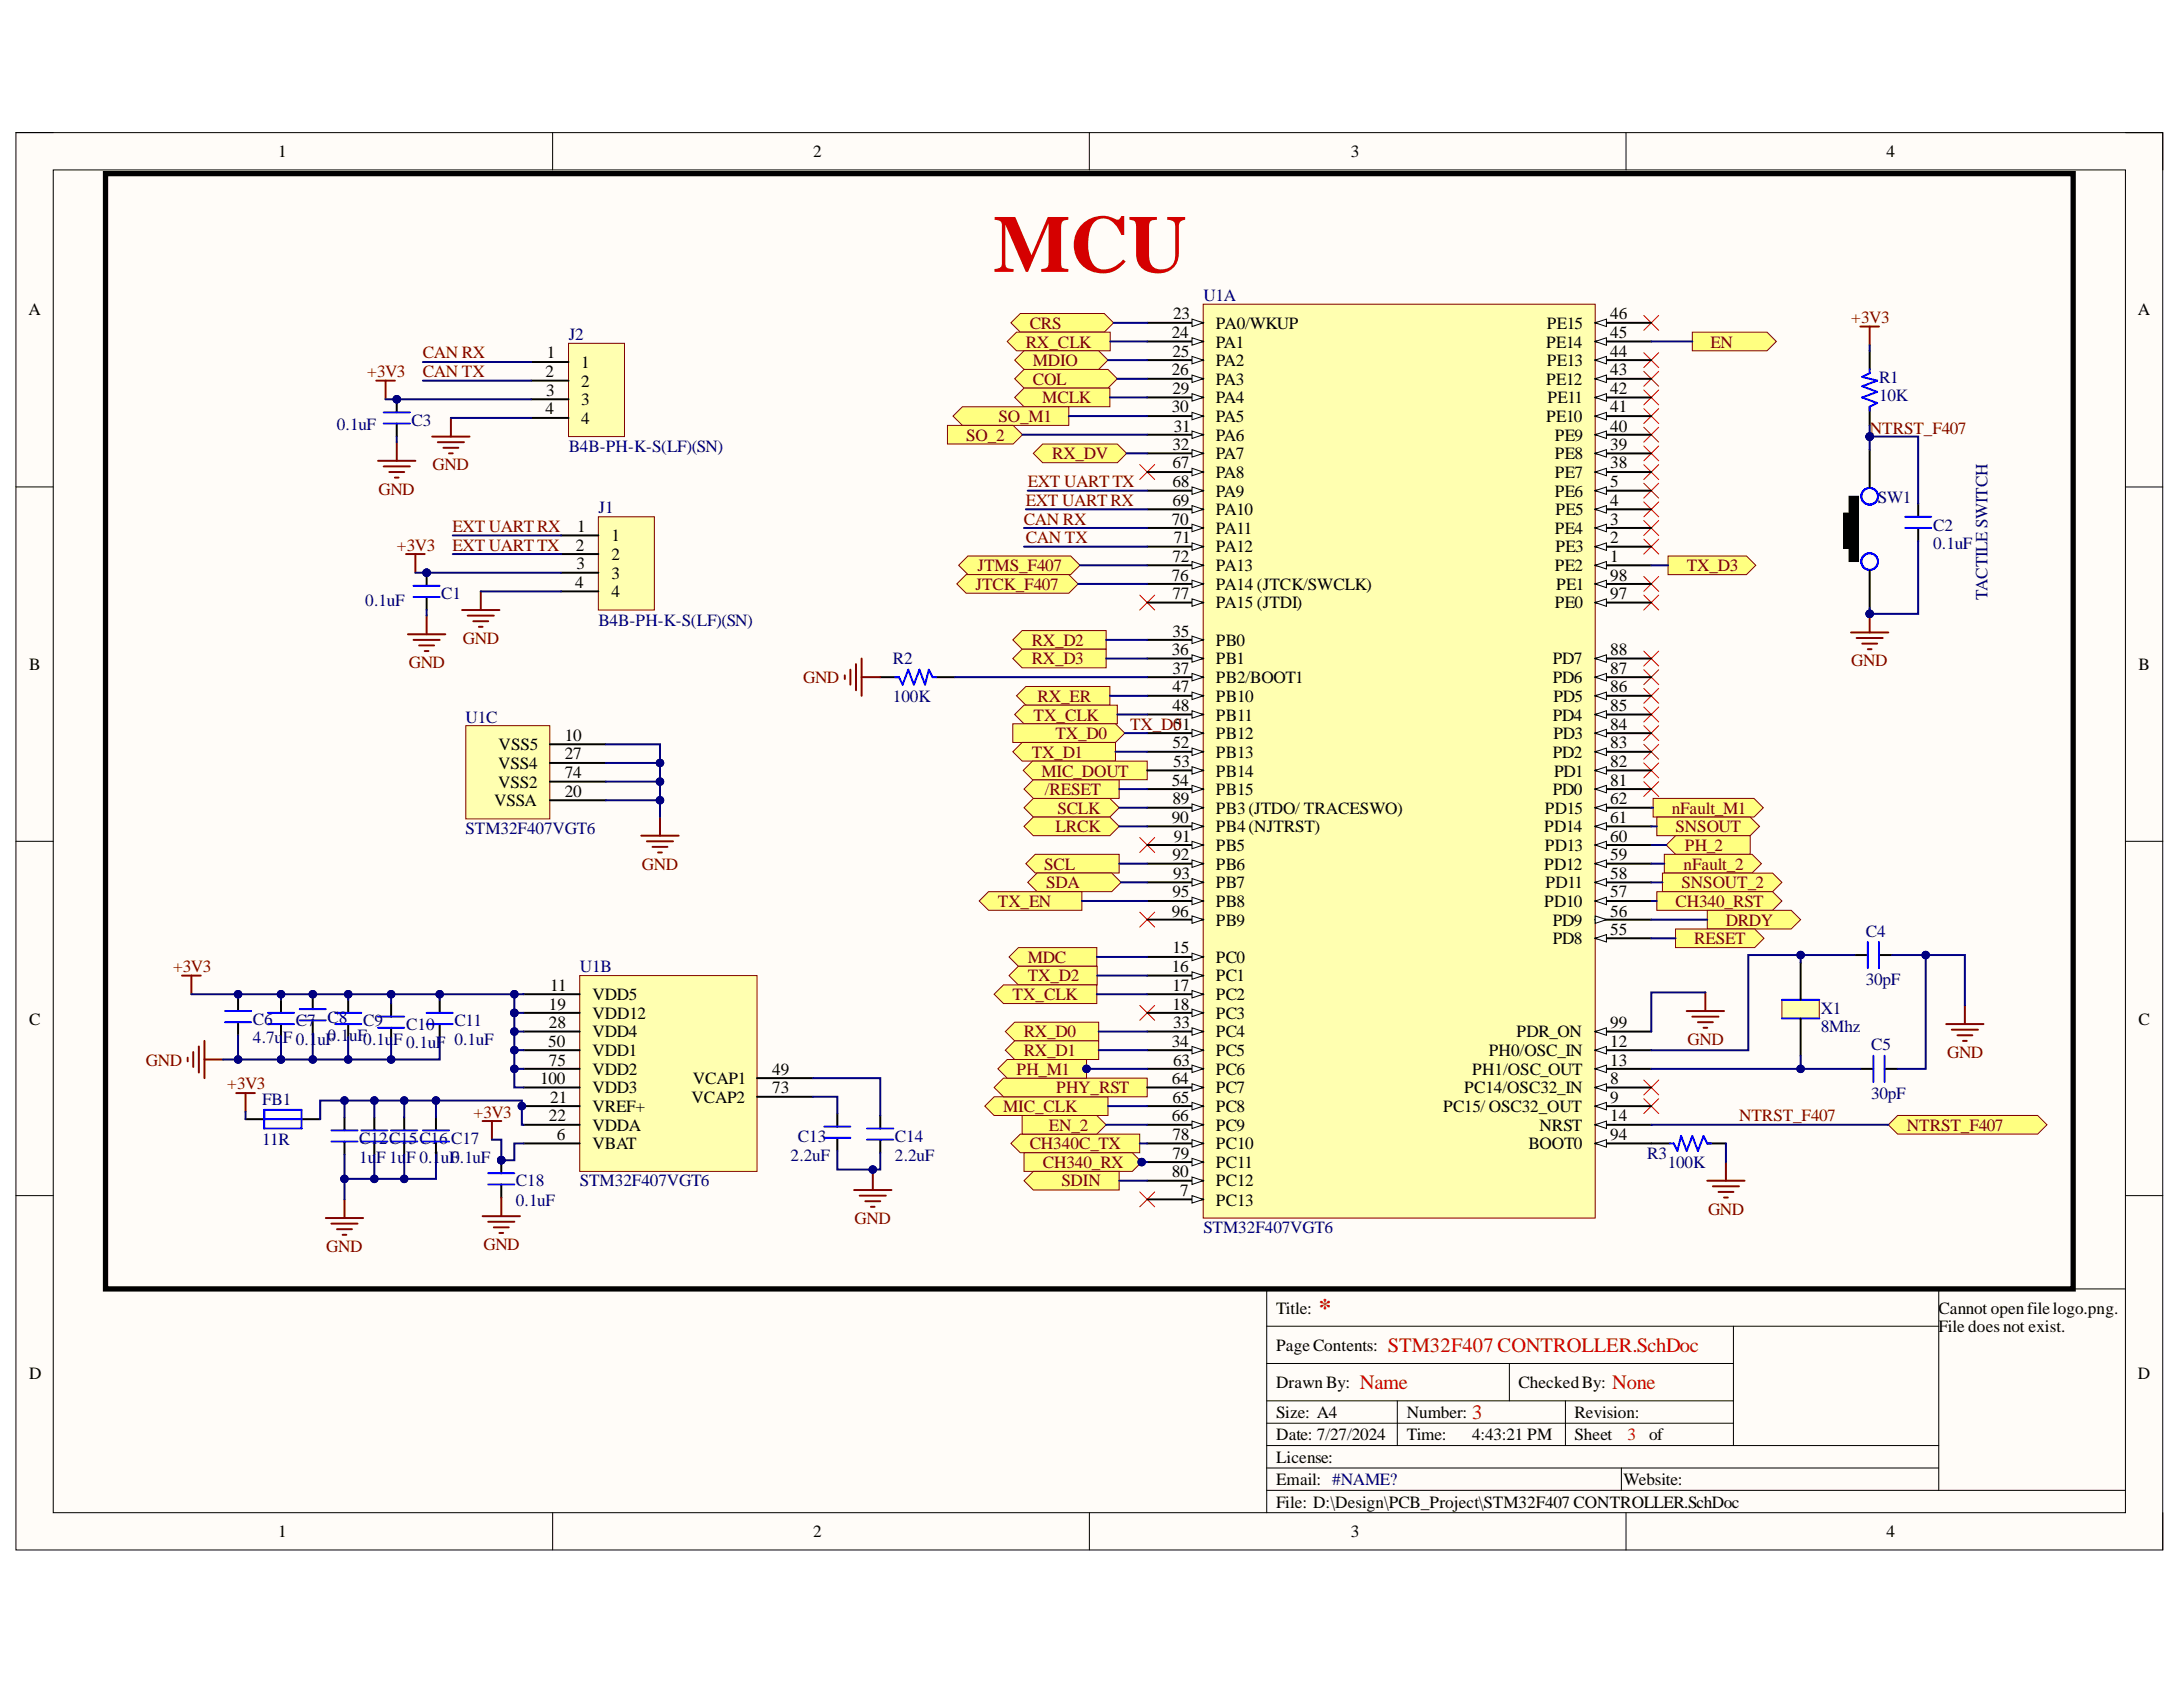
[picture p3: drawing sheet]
<svg xmlns="http://www.w3.org/2000/svg" width="279mm" height="216mm" viewBox="0 0 279 216" stroke-linecap="round" stroke-linejoin="round" font-family="sans-serif">
<defs><g id="words">
<text font-size="10.4" fill="#d50000" x="127.1" y="34.8">MCU</text>
<text font-size="3.2" fill="#d50000" x="168.8" y="168.5">*</text>
<g font-size="2.6" fill="#d50000">
<text x="177.6" y="173">STM32F407 CONTROLLER.SchDoc</text>
<text x="174.1" y="177.8">Name</text>
<text x="206.3" y="177.8">None</text>
<text x="188.4" y="181.6">3</text>
</g>
<g font-size="2.2">
<text x="35.6" y="20.1">1</text>
<text x="104.1" y="20.1">2</text>
<text x="172.9" y="20.1">3</text>
<text x="241.4" y="20.1">4</text>
<text x="3.6" y="40.4">A</text>
<text x="150.1" y="40.9">23</text>
<text x="206.1" y="40.9">46</text>
<text x="273.6" y="40.4">A</text>
<text x="70" y="45.9">1</text>
<text x="74.4" y="47.1">1</text>
<text x="150" y="43.2">24</text>
<text x="150" y="45.7">25</text>
<text x="155.6" y="42.1">PA0/WKUP</text>
<text x="155.6" y="44.5">PA1</text>
<text x="155.6" y="46.9">PA2</text>
<text x="197.9" y="44.5">PE14</text>
<text x="198" y="46.9">PE13</text>
<text x="198" y="42.1">PE15</text>
<text x="206.1" y="45.7">44</text>
<text x="206.1" y="43.2">45</text>
<text x="69.8" y="48.3">2</text>
<text x="69.8" y="53">4</text>
<text x="69.9" y="50.7">3</text>
<text x="74.4" y="49.5">2</text>
<text x="74.4" y="51.8">3</text>
<text x="150" y="48">26</text>
<text x="150" y="52.8">30</text>
<text x="150" y="50.4">29</text>
<text x="155.6" y="49.2">PA3</text>
<text x="155.6" y="51.6">PA4</text>
<text x="197.9" y="49.2">PE12</text>
<text x="198.1" y="51.6">PE11</text>
<text x="206.1" y="52.8">41</text>
<text x="206.1" y="50.4">42</text>
<text x="206.1" y="48">43</text>
<text x="74.4" y="54.2">4</text>
<text x="150" y="57.6">32</text>
<text x="150" y="60">67</text>
<text x="150.2" y="55.2">31</text>
<text x="155.6" y="54">PA5</text>
<text x="155.6" y="56.4">PA6</text>
<text x="155.6" y="58.8">PA7</text>
<text x="197.9" y="54">PE10</text>
<text x="199" y="58.8">PE8</text>
<text x="199" y="56.4">PE9</text>
<text x="206.1" y="60">38</text>
<text x="206.1" y="57.6">39</text>
<text x="206.1" y="55.2">40</text>
<text x="150" y="62.3">68</text>
<text x="150" y="64.8">69</text>
<text x="155.6" y="61.1">PA8</text>
<text x="155.6" y="63.6">PA9</text>
<text x="155.6" y="66">PA10</text>
<text x="199" y="63.6">PE6</text>
<text x="199" y="61.1">PE7</text>
<text x="199.1" y="66">PE5</text>
<text x="206.1" y="64.8">4</text>
<text x="206.1" y="62.3">5</text>
<text x="73.7" y="70.5">2</text>
<text x="73.9" y="68.1">1</text>
<text x="78.3" y="69.2">1</text>
<text x="78.3" y="71.7">2</text>
<text x="150" y="67.1">70</text>
<text x="150" y="71.9">72</text>
<text x="150.2" y="69.5">71</text>
<text x="155.6" y="68.3">PA11</text>
<text x="155.6" y="70.7">PA12</text>
<text x="199" y="68.3">PE4</text>
<text x="199.1" y="70.7">PE3</text>
<text x="206.1" y="71.9">1</text>
<text x="206.1" y="69.5">2</text>
<text x="206.1" y="67.1">3</text>
<text x="73.6" y="75.2">4</text>
<text x="73.8" y="72.9">3</text>
<text x="78.3" y="74.1">3</text>
<text x="78.3" y="76.4">4</text>
<text x="150" y="74.3">76</text>
<text x="150" y="76.7">77</text>
<text x="155.6" y="73.1">PA13</text>
<text x="155.6" y="75.5">PA14 (JTCK/SWCLK)</text>
<text x="155.6" y="77.9">PA15 (JTDI)</text>
<text x="199" y="73.1">PE2</text>
<text x="199" y="77.9">PE0</text>
<text x="199.2" y="75.5">PE1</text>
<text x="206.1" y="76.7">97</text>
<text x="206.1" y="74.3">98</text>
<text x="150" y="83.9">36</text>
<text x="150" y="81.5">35</text>
<text x="155.6" y="82.7">PB0</text>
<text x="206.1" y="83.9">88</text>
<text x="3.7" y="85.7">B</text>
<text x="150" y="86.2">37</text>
<text x="150" y="88.6">47</text>
<text x="155.6" y="85">PB1</text>
<text x="155.6" y="87.4">PB2/BOOT1</text>
<text x="155.6" y="89.9">PB10</text>
<text x="198.7" y="87.4">PD6</text>
<text x="198.7" y="85">PD7</text>
<text x="198.8" y="89.9">PD5</text>
<text x="206.1" y="88.6">86</text>
<text x="206.1" y="86.2">87</text>
<text x="273.7" y="85.7">B</text>
<text x="72.3" y="94.8">10</text>
<text x="150" y="91">48</text>
<text x="150" y="95.8">52</text>
<text x="150.2" y="93.4">51</text>
<text x="155.6" y="92.2">PB11</text>
<text x="155.6" y="94.6">PB12</text>
<text x="198.7" y="92.2">PD4</text>
<text x="198.8" y="94.6">PD3</text>
<text x="206.1" y="95.8">83</text>
<text x="206.1" y="93.4">84</text>
<text x="206.1" y="91">85</text>
<text x="63.7" y="98.4">VSS4</text>
<text x="63.7" y="100.8">VSS2</text>
<text x="63.8" y="96">VSS5</text>
<text x="72.3" y="97.2">27</text>
<text x="72.3" y="99.6">74</text>
<text x="150" y="100.6">54</text>
<text x="150.1" y="98.1">53</text>
<text x="155.6" y="96.9">PB13</text>
<text x="155.6" y="99.4">PB14</text>
<text x="155.6" y="101.8">PB15</text>
<text x="198.7" y="101.8">PD0</text>
<text x="198.7" y="96.9">PD2</text>
<text x="198.9" y="99.4">PD1</text>
<text x="206.1" y="100.6">81</text>
<text x="206.1" y="98.1">82</text>
<text x="63.2" y="103.2">VSSA</text>
<text x="72.3" y="102">20</text>
<text x="150" y="105.3">90</text>
<text x="150" y="102.9">89</text>
<text x="150.2" y="107.8">91</text>
<text x="155.6" y="104.1">PB3(JTDO/ TRACESWO)</text>
<text x="155.6" y="106.5">PB4(NJTRST)</text>
<text x="197.6" y="106.5">PD14</text>
<text x="197.7" y="104.1">PD15</text>
<text x="206.1" y="107.8">60</text>
<text x="206.1" y="105.3">61</text>
<text x="206.1" y="102.9">62</text>
<text x="150" y="110.1">92</text>
<text x="150.1" y="112.5">93</text>
<text x="155.6" y="108.9">PB5</text>
<text x="155.6" y="111.3">PB6</text>
<text x="155.6" y="113.7">PB7</text>
<text x="197.6" y="111.3">PD12</text>
<text x="197.7" y="108.9">PD13</text>
<text x="197.8" y="113.7">PD11</text>
<text x="206.1" y="112.5">58</text>
<text x="206.1" y="110.1">59</text>
<text x="150" y="117.3">96</text>
<text x="150" y="114.8">95</text>
<text x="155.6" y="116">PB8</text>
<text x="155.6" y="118.5">PB9</text>
<text x="197.6" y="116">PD10</text>
<text x="198.7" y="118.5">PD9</text>
<text x="206.1" y="119.7">55</text>
<text x="206.1" y="117.3">56</text>
<text x="206.1" y="114.8">57</text>
<text x="150" y="124.4">16</text>
<text x="150" y="122">15</text>
<text x="155.6" y="123.2">PC0</text>
<text x="155.6" y="125.6">PC1</text>
<text x="198.7" y="120.8">PD8</text>
<text x="3.7" y="131.1">C</text>
<text x="70.2" y="129.2">19</text>
<text x="70.2" y="131.6">28</text>
<text x="70.4" y="126.8">11</text>
<text x="75.8" y="128">VDD5</text>
<text x="75.8" y="130.4">VDD12</text>
<text x="150" y="126.8">17</text>
<text x="150" y="129.2">18</text>
<text x="150.1" y="131.6">33</text>
<text x="155.6" y="128">PC2</text>
<text x="155.6" y="130.4">PC3</text>
<text x="206.1" y="131.6">99</text>
<text x="273.7" y="131.1">C</text>
<text x="70.2" y="133.9">50</text>
<text x="70.2" y="136.4">75</text>
<text x="75.8" y="132.7">VDD4</text>
<text x="75.8" y="135.2">VDD1</text>
<text x="75.8" y="137.6">VDD2</text>
<text x="98.8" y="137.6">49</text>
<text x="150" y="133.9">34</text>
<text x="150.1" y="136.4">63</text>
<text x="155.6" y="132.7">PC4</text>
<text x="155.6" y="135.2">PC5</text>
<text x="155.6" y="137.6">PC6</text>
<text x="188.4" y="137.6">PH1/OSC_OUT</text>
<text x="190.5" y="135.2">PH0/OSC_IN</text>
<text x="194.1" y="132.7">PDR_ON</text>
<text x="206.1" y="133.9">12</text>
<text x="206.1" y="136.4">13</text>
<text x="69.1" y="138.7">100</text>
<text x="70.2" y="143.5">22</text>
<text x="70.4" y="141.1">21</text>
<text x="75.8" y="139.9">VDD3</text>
<text x="75.8" y="142.3">VREF+</text>
<text x="88.5" y="141.1">VCAP2</text>
<text x="88.7" y="138.7">VCAP1</text>
<text x="98.8" y="139.9">73</text>
<text x="150" y="138.7">64</text>
<text x="150" y="143.5">66</text>
<text x="150" y="141.1">65</text>
<text x="155.6" y="139.9">PC7</text>
<text x="155.6" y="142.3">PC8</text>
<text x="184.7" y="142.3">PC15/ OSC32_OUT</text>
<text x="187.4" y="139.9">PC14/OSC32_IN</text>
<text x="206.1" y="138.7">8</text>
<text x="206.1" y="141.1">9</text>
<text x="206.1" y="143.5">14</text>
<text x="71.3" y="145.9">6</text>
<text x="75.8" y="144.7">VDDA</text>
<text x="75.8" y="147.1">VBAT</text>
<text x="150" y="145.9">78</text>
<text x="150" y="148.3">79</text>
<text x="155.6" y="144.7">PC9</text>
<text x="155.6" y="147.1">PC10</text>
<text x="155.6" y="149.5">PC11</text>
<text x="195.6" y="147.1">BOOT0</text>
<text x="197" y="144.7">NRST</text>
<text x="206.1" y="145.9">94</text>
<text x="150" y="150.7">80</text>
<text x="151.1" y="153.1">7</text>
<text x="155.6" y="154.3">PC13</text>
<text x="155.6" y="151.8">PC12</text>
<text x="163.3" y="168.1">Title:</text>
<text x="163.3" y="172.9">PageContents:</text>
<text x="248.1" y="168.1">Cannot openfilelogo.png.</text>
<text x="248.1" y="170.5">File does not exist.</text>
<text x="3.7" y="176.5">D</text>
<text x="163.3" y="177.7">Drawn By:</text>
<text x="194.3" y="177.7">CheckedBy:</text>
<text x="273.6" y="176.5">D</text>
<text x="163.3" y="181.5">Size: A4</text>
<text x="163.3" y="184.3">Date: 7/27/2024</text>
<text x="180.1" y="181.5">Number:</text>
<text x="180.1" y="184.3">Time:</text>
<text x="188.4" y="184.3">4:43:21 PM</text>
<text x="201.5" y="181.5">Revision:</text>
<text x="201.5" y="184.3">Sheet</text>
<text x="211.1" y="184.3">of</text>
<text x="163.3" y="187.2">License:</text>
<text x="163.3" y="190.1">Email: #NAME?</text>
<text x="207.8" y="190.1">Website:</text>
<text x="35.6" y="196.8">1</text>
<text x="104.1" y="196.8">2</text>
<text x="163.3" y="193">File: D:\Design\PCB_Project\STM32F407 CONTROLLER.SchDoc</text>
<text x="172.9" y="196.8">3</text>
<text x="241.4" y="196.8">4</text>
</g>
<g font-size="2.2" fill="#000080">
<text x="154" y="38.5">U1A</text>
<text x="72.8" y="43.5">J2</text>
<text x="240.5" y="49">R1</text>
<text x="240.5" y="51.3">10K</text>
<text x="43.1" y="55">0.1uF</text>
<text x="52.7" y="54.5">C3</text>
<text x="72.8" y="57.8">B4B-PH-K-S(LF)(SN)</text>
<text x="76.6" y="65.7">J1</text>
<text x="240.3" y="64.4">SW1</text>
<text x="247.4" y="67.9">C2</text>
<text x="247.4" y="70.3">0.1uF</text>
<text x="46.7" y="77.6">0.1uF</text>
<text x="56.5" y="76.7">C1</text>
<text x="254.4" y="76.8" transform="rotate(-90 254.4 76.8)">TACTILE SWITCH</text>
<text x="76.6" y="80.1">B4B-PH-K-S(LF)(SN)</text>
<text x="114.3" y="85">R2</text>
<text x="114.3" y="89.9">100K</text>
<text x="59.6" y="92.5">U1C</text>
<text x="59.6" y="106.7">STM32F407VGT6</text>
<text x="238.8" y="119.9">C4</text>
<text x="74.2" y="124.4">U1B</text>
<text x="32.4" y="131.1">C6</text>
<text x="37.9" y="131.3">C7 C8</text>
<text x="46.5" y="131.3">C9</text>
<text x="52" y="131.8">C10</text>
<text x="58.2" y="131.3">C11</text>
<text x="233.1" y="129.7">X1</text>
<text x="238.8" y="126.1">30pF</text>
<text x="32.4" y="133.5">4.7u</text>
<text x="36.2" y="133.5">F 0.1uF0.1uF0.1u</text>
<text x="50.3" y="133.8">F 0.1uF 0.1uF</text>
<text x="233.1" y="132.1">8Mhz</text>
<text x="239.5" y="134.4">C5</text>
<text x="33.6" y="141.4">FB1</text>
<text x="239.5" y="140.7">30pF</text>
<text x="33.6" y="146.6">11R</text>
<text x="46" y="146.3">C12C15C16 C17</text>
<text x="46" y="148.8">1uF 1uF 0.1uF0.1uF</text>
<text x="101.2" y="148.5">2.2uF</text>
<text x="102.1" y="146.2">C13</text>
<text x="114.5" y="146.2">C14</text>
<text x="114.5" y="148.5">2.2uF</text>
<text x="210.8" y="148.3">R3</text>
<text x="213.4" y="149.5">100K</text>
<text x="66" y="151.8">C18</text>
<text x="66" y="154.3">0.1uF</text>
<text x="74.2" y="151.8">STM32F407VGT6</text>
<text x="154" y="157.8">STM32F407VGT6</text>
</g>
<g font-size="2.2" fill="#800000">
<text x="236.9" y="41.4">+3V3</text>
<text x="54.1" y="45.9">CAN RX</text>
<text x="131.3" y="44.5">RX_CLK</text>
<text x="131.8" y="42.1">CRS</text>
<text x="132.2" y="46.9">MDIO</text>
<text x="218.9" y="44.5">EN</text>
<text x="47" y="48.3">+3V3</text>
<text x="54.1" y="48.3">CAN TX</text>
<text x="132.2" y="49.2">COL</text>
<text x="133.4" y="51.6">MCLK</text>
<text x="123.7" y="56.4">SO_2</text>
<text x="127.8" y="54">SO_M1</text>
<text x="134.7" y="58.8">RX_DV</text>
<text x="239.3" y="55.5">NTRST_F407</text>
<text x="48.4" y="63.3">GND</text>
<text x="55.4" y="60.2">GND</text>
<text x="131.3" y="64.8">EXT UARTRX</text>
<text x="131.5" y="62.3">EXT UARTTX</text>
<text x="50.8" y="70.5">+3V3</text>
<text x="57.9" y="68.1">EXT UARTRX</text>
<text x="57.9" y="70.5">EXT UARTTX</text>
<text x="131" y="67.1">CAN RX</text>
<text x="131.3" y="69.5">CAN TX</text>
<text x="124.9" y="75.5">JTCK_F407</text>
<text x="125.1" y="73.1">JTMS_F407</text>
<text x="215.9" y="73.1">TX_D3</text>
<text x="59.3" y="82.4">GND</text>
<text x="132" y="82.7">RX_D2</text>
<text x="52.3" y="85.5">GND</text>
<text x="102.8" y="87.4">GND</text>
<text x="132" y="85">RX_D3</text>
<text x="132.8" y="89.9">RX_ER</text>
<text x="236.9" y="85.3">GND</text>
<text x="132.3" y="92.2">TX_CLK</text>
<text x="135.1" y="94.6">TX_D0</text>
<text x="144.6" y="93.4">TX_D0</text>
<text x="132" y="96.9">TX_D1</text>
<text x="133.3" y="99.4">MIC_DOUT</text>
<text x="133.7" y="101.8">/RESET</text>
<text x="135.1" y="106.5">LRCK</text>
<text x="135.3" y="104.1">SCLK</text>
<text x="214" y="104.1">nFault_M1</text>
<text x="214.5" y="106.5">SNSOUT</text>
<text x="82.2" y="111.3">GND</text>
<text x="133.6" y="111.3">SCL</text>
<text x="133.9" y="113.7">SDA</text>
<text x="215.2" y="113.7">SNSOUT_2</text>
<text x="215.5" y="111.3">nFault_2</text>
<text x="215.6" y="108.9">PH_2</text>
<text x="127.7" y="116">TX_EN</text>
<text x="214.5" y="116">CH340_RST</text>
<text x="220.9" y="118.5">DRDY</text>
<text x="22.1" y="124.4">+3V3</text>
<text x="131.5" y="123.2">MDC</text>
<text x="131.5" y="125.6">TX_D2</text>
<text x="216.8" y="120.8">RESET</text>
<text x="129.6" y="128">TX_CLK</text>
<text x="18.7" y="136.4">GND</text>
<text x="130.1" y="137.6">PH_M1</text>
<text x="131" y="132.7">RX_D0</text>
<text x="131" y="135.2">RX_D1</text>
<text x="216" y="133.8">GND</text>
<text x="249.2" y="135.4">GND</text>
<text x="29.1" y="139.4">+3V3</text>
<text x="60.6" y="143.1">+3V3</text>
<text x="128.4" y="142.3">MIC_CLK</text>
<text x="135.2" y="139.9">PHY_RST</text>
<text x="222.6" y="143.5">NTRST_F407</text>
<text x="131.8" y="147.1">CH340C_TX</text>
<text x="133.5" y="149.5">CH340_RX</text>
<text x="134.2" y="144.7">EN_2</text>
<text x="244.1" y="144.7">NTRST_F407</text>
<text x="135.8" y="151.8">SDIN</text>
<text x="218.6" y="155.5">GND</text>
<text x="41.8" y="160.2">GND</text>
<text x="61.9" y="160">GND</text>
<text x="109.4" y="156.6">GND</text>
</g>
<text font-size="2.2" fill="#d50000" x="208.3" y="184.3">3</text>
</g></defs>
<path d="M2 17h274.8v181.4h-274.8z" fill-rule="evenodd" fill="#fffcf8"/>
<path d="M2 17h274.8v181.4h-274.8z" fill="none" stroke="#000" stroke-width=".13"/>
<path d="M6.8 21.7h265.2v171.9h-265.2z" fill-rule="evenodd" fill="#fffcf8"/>
<g fill="none" stroke="#000" stroke-width=".13">
<path d="M2 17h4.8M70.7 17v4.7M139.4 17v4.7M208.1 17v4.7M272 17h4.8v4.7M6.8 21.7h265.2v171.9h-265.2zM2 62.3h4.8M272 62.3h4.8M2 107.7h4.8M272 107.7h4.8M2 153h4.8M272 153h4.8"/>
<path d="M162.1 179.3h59.8M162.1 174.5h59.8M162.1 169.7h86M178.8 179.3v5.7M193.2 174.5v4.8M200.4 179.3v5.7M221.9 169.7v15.3M248.1 165v25.7M272 165h-109.9v28.6M70.7 193.6v4.8M139.4 193.6v4.8M162.1 185h86"/>
<path d="M162.1 182.1h59.8M162.1 187.9h86M162.1 190.7h109.9M207.5 187.9v2.8M208.1 193.6v4.8M276.8 193.6v4.8"/>
</g>
<path d="M74.2 124.9h22.7v25h-22.7z" fill-rule="evenodd" fill="#ffffb0"/>
<path d="M74.2 124.9h22.7v25h-22.7z" fill="none" stroke="#800000" stroke-width=".13"/>
<path d="M67 127.2h7.2M67 129.6h7.2M67 132h7.2M67 134.4h7.2M67 136.8h7.2M67 139.2h7.2M96.9 138h7.2M67 141.6h7.2M67 143.9h7.2M67 146.3h7.2M96.9 140.4h7.2" fill="none" stroke="#000" stroke-width=".25"/>
<path d="M59.6 92.9h10.8v11.9h-10.8z" fill-rule="evenodd" fill="#ffffb0"/>
<path d="M59.6 92.9h10.8v11.9h-10.8z" fill="none" stroke="#800000" stroke-width=".13"/>
<path d="M70.4 95.3h7.1M70.4 97.6h7.1M70.4 100h7.1M70.4 102.4h7.1" fill="none" stroke="#000" stroke-width=".25"/>
<path d="M82.1 107h4.8M82.8 107.7h3.3M83.5 108.4h1.9M84.2 109.1h.5M84.5 104.6v2.4" fill="none" stroke="#800000" stroke-width=".25"/>
<path d="M122.7 72.3l1.2-1.1h13.1l1.2 1.1-1.2 1.2h-13.1z" fill-rule="evenodd" fill="#ffff80"/>
<path d="M122.7 72.3l1.2-1.1h13.1l1.2 1.1-1.2 1.2h-13.1z" fill="none" stroke="#800000" stroke-width=".13"/>
<path d="M122.5 74.7l1.2-1.2h13.1l1.2 1.2-1.2 1.2h-13.1z" fill-rule="evenodd" fill="#ffff80"/>
<path d="M122.5 74.7l1.2-1.2h13.1l1.2 1.2-1.2 1.2h-13.1z" fill="none" stroke="#800000" stroke-width=".13"/>
<path d="M241.7 143.9l1.2-1.1h17.9l1.2 1.1-1.2 1.2h-17.9z" fill-rule="evenodd" fill="#ffff80"/>
<path d="M241.7 143.9l1.2-1.1h17.9l1.2 1.1-1.2 1.2h-17.9z" fill="none" stroke="#800000" stroke-width=".13"/>
<path d="M112.7 86.7h2.4M119.8 86.7h2.4M107.2 142.5v1.7M107.2 145.6v1.7M112.7 142.8v1.6M112.7 145.9v1.6M211.3 146.3h2.4M218.5 146.3h2.4" fill="none" stroke="#000" stroke-width=".25"/>
<path d="M114.6 86.7h.5l.4 .9 .7-1.9 .8 1.9 .7-1.9 .7 1.9 .5-1.9 .5 1h.4M105.5 145.6h3.3M105.5 144.2h3.3M111 145.9h3.3M111 144.4h3.3M213.7 146.3h.5l.5 1 .5-1.9 .7 1.9 .7-1.9 .7 1.9 .7-1.9 .5 .9h.5" fill="none" stroke="#00f" stroke-width=".25"/>
<g fill="none" stroke="#800000" stroke-width=".25">
<path d="M108.1 86.4v.5M108.8 85.7v1.9M109.6 85v3.3M110.3 84.3v4.7M110.3 86.7h2.4M61.8 143.5h2.4M63 143.5v2.4M109.3 152.3h4.8M110 153h3.4M110.8 153.7h1.9M111.5 154.4h.4M111.7 149.9v2.4"/>
<path d="M218.5 151.1h4.8M219.2 151.8h3.4M219.9 152.5h2M220.7 153.3h.4M220.9 148.7v2.4"/>
</g>
<circle cx="64.2" cy="148.5" r=".48" fill="#000080"/>
<circle cx="64.2" cy="148.5" r=".48" fill="none" stroke="#000080" stroke-width=".13"/>
<path d="M64.2 148.5v1.7M64.2 151.6v1.7" fill="none" stroke="#000" stroke-width=".25"/>
<circle cx="64.2" cy="148.5" r=".48" fill="#000080"/>
<circle cx="64.2" cy="148.5" r=".48" fill="none" stroke="#000080" stroke-width=".13"/>
<g fill="none" stroke="#00f" stroke-width=".25">
<path d="M28.8 130.8h3.3M28.8 129.4h3.3M34.3 131.1h3.3M34.3 129.6h3.3M38.4 130.6h3.3M38.4 129.1h3.3M42.9 131.1h3.3M42.9 129.6h3.3M48.4 131.5h3.3M48.4 130.1h3.3M54.6 131.1h3.3M54.6 129.6h3.3"/>
<path d="M33.8 142h4.8v2.4h-4.8zM33.8 143.2h4.8M42.4 146.1h3.4M42.4 144.7h3.4M46.2 146.1h3.4M46.2 144.7h3.4M50.1 146.1h3.3M50.1 144.7h3.3M54.1 146.1h3.4M54.1 144.7h3.4M62.5 151.6h3.3M62.5 150.2h3.3"/>
</g>
<g fill="none" stroke="#800000" stroke-width=".25">
<path d="M24 135.4v.4M24.7 134.6v1.9M25.5 133.9v3.4M26.2 133.2v4.8M26.2 135.6h2.4M30.2 139.9h2.4M31.4 139.9v2.4M41.7 155.9h4.8M42.4 156.6h3.4M43.1 157.3h1.9M43.9 158h.4M44.1 153.5v2.4"/>
<path d="M61.8 155.6h4.7M62.5 156.4h3.3M63.2 157.1h1.9M63.9 157.8h.5M64.2 153.3v2.3"/>
</g>
<g fill="none" stroke="#000" stroke-width=".25">
<path d="M30.5 127.7v1.7M30.5 130.8v1.7M36 128v1.6M36 131.1v1.6M40 127.5v1.6M40 130.6v1.7M44.6 128v1.6M44.6 131.1v1.6M50.1 128.4v1.7M50.1 131.5v1.7M56.3 128v1.6M56.3 131.1v1.6"/>
<path d="M31.4 143.2h2.4M38.6 143.2h2.4M44.1 143v1.7M44.1 146.1v1.7M47.9 143v1.7M47.9 146.1v1.7M51.7 143v1.7M51.7 146.1v1.7M55.8 143v1.7M55.8 146.1v1.7"/>
</g>
<path d="M228.1 128h4.7v2.3h-4.7z" fill-rule="evenodd" fill="#ffffb0"/>
<path d="M228.1 128h4.7v2.3h-4.7z" fill="none" stroke="#800000" stroke-width=".13"/>
<g fill="none" stroke="#00f" stroke-width=".25">
<path d="M239.3 47.3v.5l-1 .4 2 .5-2 .7 2 .8-2 .7 2 .7-1 .5v.4M243.8 67.6h3.4M243.8 66.1h3.4M228.1 128h4.7M228.1 130.3h4.7M239.1 120.6v3.3M239.8 135.1v3.4M240.5 120.6v3.3M241.2 135.1v3.4"/>
<circle cx="239.3" cy="71.9" r="1.07"/>
<circle cx="239.3" cy="63.5" r="1.07"/>
</g>
<path d="M239.3 44.9v2.4M239.3 52.1v2.3M239.3 57.6v4.7M239.3 73.1v4.7M245.5 64.5v1.6M245.5 67.6v1.6M230.5 123.2v4.8M230.5 130.3v4.8M237.4 122.2h1.7M238.1 136.8h1.7M240.5 122.2h1.7M241.2 136.8h1.7" fill="none" stroke="#000" stroke-width=".25"/>
<g fill="none" stroke="#800000" stroke-width=".25">
<path d="M238.1 41.8h2.4M239.3 41.8v2.4M239.3 78.6v2.3M236.9 80.9h4.8M237.6 81.6h3.4M238.3 82.4h2M239.1 83.1h.4M23.3 124.9h2.4M24.5 124.9v2.3M215.9 129.4h4.8M216.6 130.1h3.3M217.3 130.8h1.9"/>
<path d="M218 131.5h.5M218.3 127v2.4M249.1 131.1h4.8M249.8 131.8h3.4M250.5 132.5h1.9M251.2 133.2h.5M251.5 128.7v2.4"/>
</g>
<g fill="#000">
<path d="M236 65.7h.9v4.5h-.9z" fill-rule="evenodd"/>
<path d="M236.7 63.5h1.2v8.4h-1.2z" fill-rule="evenodd"/>
</g>
<path d="M236 65.7h.9v4.5h-.9zM236.7 63.5h1.2v8.4h-1.2z" fill="none" stroke="#000" stroke-width=".13"/>
<circle cx="239.3" cy="78.6" r=".48" fill="#000080"/>
<circle cx="239.3" cy="78.6" r=".48" fill="none" stroke="#000080" stroke-width=".13"/>
<circle cx="239.3" cy="55.9" r=".48" fill="#000080"/>
<circle cx="239.3" cy="55.9" r=".48" fill="none" stroke="#000080" stroke-width=".13"/>
<path d="M213.5 71.2h10l1.2 1.1-1.2 1.2h-10z" fill-rule="evenodd" fill="#ffff80"/>
<path d="M213.5 71.2h10l1.2 1.1-1.2 1.2h-10z" fill="none" stroke="#800000" stroke-width=".13"/>
<path d="M129.1 122.5l1.2-1.2h10.1v2.4h-10.1z" fill-rule="evenodd" fill="#ffff80"/>
<path d="M129.1 122.5l1.2-1.2h10.1v2.4h-10.1z" fill="none" stroke="#800000" stroke-width=".13"/>
<path d="M129.1 124.9l1.2-1.2h10.1v2.3h-10.1z" fill-rule="evenodd" fill="#ffff80"/>
<path d="M129.1 124.9l1.2-1.2h10.1v2.3h-10.1z" fill="none" stroke="#800000" stroke-width=".13"/>
<path d="M127.2 127.2l1.2-1.2h12v2.4h-12z" fill-rule="evenodd" fill="#ffff80"/>
<path d="M127.2 127.2l1.2-1.2h12v2.4h-12z" fill="none" stroke="#800000" stroke-width=".13"/>
<path d="M129.4 41.3l1.2-1.2h10.7l1.2 1.2-1.2 1.2h-10.7z" fill-rule="evenodd" fill="#ffff80"/>
<path d="M129.4 41.3l1.2-1.2h10.7l1.2 1.2-1.2 1.2h-10.7z" fill="none" stroke="#800000" stroke-width=".13"/>
<path d="M128.9 43.7l1.2-1.2h12v2.4h-12z" fill-rule="evenodd" fill="#ffff80"/>
<path d="M128.9 43.7l1.2-1.2h12v2.4h-12z" fill="none" stroke="#800000" stroke-width=".13"/>
<path d="M129.9 46.1l1.2-1.2h9.5l1.2 1.2-1.2 1.2h-9.5z" fill-rule="evenodd" fill="#ffff80"/>
<path d="M129.9 46.1l1.2-1.2h9.5l1.2 1.2-1.2 1.2h-9.5z" fill="none" stroke="#800000" stroke-width=".13"/>
<path d="M131.1 47.3h10.7l1.2 1.2-1.2 1.2h-10.7l-1.2-1.2z" fill-rule="evenodd" fill="#ffff80"/>
<path d="M131.1 47.3h10.7l1.2 1.2-1.2 1.2h-10.7l-1.2-1.2z" fill="none" stroke="#800000" stroke-width=".13"/>
<path d="M132.3 58l1.1-1.2h9.6l1.2 1.2-1.2 1.2h-9.6z" fill-rule="evenodd" fill="#ffff80"/>
<path d="M132.3 58l1.1-1.2h9.6l1.2 1.2-1.2 1.2h-9.6z" fill="none" stroke="#800000" stroke-width=".13"/>
<path d="M129.9 130.8h10.7v2.4h-10.7l-1.2-1.2z" fill-rule="evenodd" fill="#ffff80"/>
<path d="M129.9 130.8h10.7v2.4h-10.7l-1.2-1.2z" fill="none" stroke="#800000" stroke-width=".13"/>
<path d="M128.7 134.4l1.2-1.2h10.7v2.4h-10.7z" fill-rule="evenodd" fill="#ffff80"/>
<path d="M128.7 134.4l1.2-1.2h10.7v2.4h-10.7z" fill="none" stroke="#800000" stroke-width=".13"/>
<path d="M129.6 81.9l1.2-1.2h10.8v2.4h-10.8z" fill-rule="evenodd" fill="#ffff80"/>
<path d="M129.6 81.9l1.2-1.2h10.8v2.4h-10.8z" fill="none" stroke="#800000" stroke-width=".13"/>
<path d="M129.6 84.3l1.2-1.2h10.8v2.4h-10.8z" fill-rule="evenodd" fill="#ffff80"/>
<path d="M129.6 84.3l1.2-1.2h10.8v2.4h-10.8z" fill="none" stroke="#800000" stroke-width=".13"/>
<path d="M130.1 89l1.2-1.1h10.7v2.3h-10.7z" fill-rule="evenodd" fill="#ffff80"/>
<path d="M130.1 89l1.2-1.1h10.7v2.3h-10.7z" fill="none" stroke="#800000" stroke-width=".13"/>
<path d="M129.9 91.4l1.2-1.2h11.9v2.4h-11.9z" fill-rule="evenodd" fill="#ffff80"/>
<path d="M129.9 91.4l1.2-1.2h11.9v2.4h-11.9z" fill="none" stroke="#800000" stroke-width=".13"/>
<path d="M129.6 92.6h13.2l1.2 1.2-1.2 1.2h-13.2z" fill-rule="evenodd" fill="#ffff80"/>
<path d="M129.6 92.6h13.2l1.2 1.2-1.2 1.2h-13.2z" fill="none" stroke="#800000" stroke-width=".13"/>
<path d="M129.6 96.2l1.2-1.2h12v2.4h-12z" fill-rule="evenodd" fill="#ffff80"/>
<path d="M129.6 96.2l1.2-1.2h12v2.4h-12z" fill="none" stroke="#800000" stroke-width=".13"/>
<path d="M129.4 146.3l1.2-1.2h15.3v2.4h-15.3z" fill-rule="evenodd" fill="#ffff80"/>
<path d="M129.4 146.3l1.2-1.2h15.3v2.4h-15.3z" fill="none" stroke="#800000" stroke-width=".13"/>
<path d="M131.1 147.5h13.8l1.2 1.2-1.2 1.2h-13.8z" fill-rule="evenodd" fill="#ffff80"/>
<path d="M131.1 147.5h13.8l1.2 1.2-1.2 1.2h-13.8z" fill="none" stroke="#800000" stroke-width=".13"/>
<circle cx="146.1" cy="148.7" r=".48" fill="#000080"/>
<circle cx="146.1" cy="148.7" r=".48" fill="none" stroke="#000080" stroke-width=".13"/>
<path d="M131.3 110.5l1.2-1.2h10.7v2.4h-10.7z" fill-rule="evenodd" fill="#ffff80"/>
<path d="M131.3 110.5l1.2-1.2h10.7v2.4h-10.7z" fill="none" stroke="#800000" stroke-width=".13"/>
<path d="M131.5 112.9l1.2-1.2h9.6l1.2 1.2-1.2 1.2h-9.6z" fill-rule="evenodd" fill="#ffff80"/>
<path d="M131.5 112.9l1.2-1.2h9.6l1.2 1.2-1.2 1.2h-9.6z" fill="none" stroke="#800000" stroke-width=".13"/>
<path d="M131.1 151.1l1.2-1.2h10.9v2.4h-10.9z" fill-rule="evenodd" fill="#ffff80"/>
<path d="M131.1 151.1l1.2-1.2h10.9v2.4h-10.9z" fill="none" stroke="#800000" stroke-width=".13"/>
<path d="M131.1 103.4l1.2-1.2h9.7l1.2 1.2-1.2 1.2h-9.7z" fill-rule="evenodd" fill="#ffff80"/>
<path d="M131.1 103.4l1.2-1.2h9.7l1.2 1.2-1.2 1.2h-9.7z" fill="none" stroke="#800000" stroke-width=".13"/>
<path d="M129.9 50.9l1.2-1.2h10.9v2.4h-10.9z" fill-rule="evenodd" fill="#ffff80"/>
<path d="M129.9 50.9l1.2-1.2h10.9v2.4h-10.9z" fill="none" stroke="#800000" stroke-width=".13"/>
<path d="M131.1 105.8l1.2-1.2h9.7l1.2 1.2-1.2 1.2h-9.7z" fill-rule="evenodd" fill="#ffff80"/>
<path d="M131.1 105.8l1.2-1.2h9.7l1.2 1.2-1.2 1.2h-9.7z" fill="none" stroke="#800000" stroke-width=".13"/>
<path d="M76.6 66.1h7.2v12h-7.2z" fill-rule="evenodd" fill="#ffffb0"/>
<path d="M76.6 66.1h7.2v12h-7.2z" fill="none" stroke="#800000" stroke-width=".13"/>
<path d="M71.8 68.5h4.8M71.8 70.9h4.8M71.8 73.3h4.8M71.8 75.7h4.8" fill="none" stroke="#000" stroke-width=".25"/>
<path d="M52 70.9h2.4M53.2 70.9v2.4M59.1 78.1h4.8M59.9 78.8h3.3M60.6 79.5h1.9M61.5 75.7v2.4M61.3 80.2h.5" fill="none" stroke="#800000" stroke-width=".25"/>
<circle cx="54.6" cy="73.3" r=".48" fill="#000080"/>
<circle cx="54.6" cy="73.3" r=".48" fill="none" stroke="#000080" stroke-width=".13"/>
<path d="M54.6 73.3v1.7M54.6 76.4v1.7" fill="none" stroke="#000" stroke-width=".25"/>
<circle cx="54.6" cy="73.3" r=".48" fill="#000080"/>
<circle cx="54.6" cy="73.3" r=".48" fill="none" stroke="#000080" stroke-width=".13"/>
<path d="M52.9 76.4h3.4M52.9 75h3.4" fill="none" stroke="#00f" stroke-width=".25"/>
<path d="M54.6 78.8v2.4M52.2 81.2h4.8M52.9 81.9h3.4M53.6 82.6h2M54.4 83.3h.4" fill="none" stroke="#800000" stroke-width=".25"/>
<path d="M72.8 43.9h7.1v12h-7.1z" fill-rule="evenodd" fill="#ffffb0"/>
<path d="M72.8 43.9h7.1v12h-7.1z" fill="none" stroke="#800000" stroke-width=".13"/>
<path d="M68 46.3h4.8M68 48.7h4.8M68 51.1h4.8M68 53.5h4.8" fill="none" stroke="#000" stroke-width=".25"/>
<path d="M48.2 48.7h2.3M49.3 48.7v2.4M55.3 55.9h4.8M56 56.6h3.4M56.8 57.3h1.9M57.5 58h.4M57.7 53.5v2.4" fill="none" stroke="#800000" stroke-width=".25"/>
<circle cx="50.8" cy="51.1" r=".48" fill="#000080"/>
<circle cx="50.8" cy="51.1" r=".48" fill="none" stroke="#000080" stroke-width=".13"/>
<path d="M50.8 51.1v1.7M50.8 54.2v1.7" fill="none" stroke="#000" stroke-width=".25"/>
<circle cx="50.8" cy="51.1" r=".48" fill="#000080"/>
<circle cx="50.8" cy="51.1" r=".48" fill="none" stroke="#000080" stroke-width=".13"/>
<path d="M49.1 54.2h3.4M49.1 52.8h3.4" fill="none" stroke="#00f" stroke-width=".25"/>
<path d="M48.4 59h4.8M49.1 59.7h3.4M50.8 56.6v2.4M49.8 60.4h1.9M50.5 61.1h.5" fill="none" stroke="#800000" stroke-width=".25"/>
<path d="M216.6 42.5h9.6l1.2 1.2-1.2 1.2h-9.6z" fill-rule="evenodd" fill="#ffff80"/>
<path d="M216.6 42.5h9.6l1.2 1.2-1.2 1.2h-9.6z" fill="none" stroke="#800000" stroke-width=".13"/>
<path d="M130.8 142.8h9.6l1.2 1.1-1.2 1.2h-9.6z" fill-rule="evenodd" fill="#ffff80"/>
<path d="M130.8 142.8h9.6l1.2 1.1-1.2 1.2h-9.6z" fill="none" stroke="#800000" stroke-width=".13"/>
<path d="M126 141.6l1.2-1.2h14.6v2.4h-14.6z" fill-rule="evenodd" fill="#ffff80"/>
<path d="M126 141.6l1.2-1.2h14.6v2.4h-14.6z" fill="none" stroke="#800000" stroke-width=".13"/>
<path d="M122 53.2l1.2-1.1h13.6v2.3h-13.6z" fill-rule="evenodd" fill="#ffff80"/>
<path d="M122 53.2l1.2-1.1h13.6v2.3h-13.6z" fill="none" stroke="#800000" stroke-width=".13"/>
<path d="M121.3 54.4h8.4l1.2 1.2-1.2 1.2h-8.4z" fill-rule="evenodd" fill="#ffff80"/>
<path d="M121.3 54.4h8.4l1.2 1.2-1.2 1.2h-8.4z" fill="none" stroke="#800000" stroke-width=".13"/>
<path d="M127.2 139.2l1.2-1.2h18.4v2.4h-18.4z" fill-rule="evenodd" fill="#ffff80"/>
<path d="M127.2 139.2l1.2-1.2h18.4v2.4h-18.4z" fill="none" stroke="#800000" stroke-width=".13"/>
<path d="M127.7 136.8l1.2-1.2h10.2v2.4h-10.2z" fill-rule="evenodd" fill="#ffff80"/>
<path d="M127.7 136.8l1.2-1.2h10.2v2.4h-10.2z" fill="none" stroke="#800000" stroke-width=".13"/>
<circle cx="139.1" cy="136.8" r=".48" fill="#000080"/>
<circle cx="139.1" cy="136.8" r=".48" fill="none" stroke="#000080" stroke-width=".13"/>
<path d="M211.6 102.2h12.9l1.2 1.2-1.2 1.2h-12.9z" fill-rule="evenodd" fill="#ffff80"/>
<path d="M211.6 102.2h12.9l1.2 1.2-1.2 1.2h-12.9z" fill="none" stroke="#800000" stroke-width=".13"/>
<path d="M212.1 104.6h11.9l1.2 1.2-1.2 1.2h-11.9z" fill-rule="evenodd" fill="#ffff80"/>
<path d="M212.1 104.6h11.9l1.2 1.2-1.2 1.2h-11.9z" fill="none" stroke="#800000" stroke-width=".13"/>
<path d="M213.3 108.1l1.2-1.1h9.5v2.3h-9.5z" fill-rule="evenodd" fill="#ffff80"/>
<path d="M213.3 108.1l1.2-1.1h9.5v2.3h-9.5z" fill="none" stroke="#800000" stroke-width=".13"/>
<path d="M213 109.3h11.2l1.2 1.2-1.2 1.2h-11.2z" fill-rule="evenodd" fill="#ffff80"/>
<path d="M213 109.3h11.2l1.2 1.2-1.2 1.2h-11.2z" fill="none" stroke="#800000" stroke-width=".13"/>
<path d="M212.8 111.7h14.1l1.2 1.2-1.2 1.2h-14.1z" fill-rule="evenodd" fill="#ffff80"/>
<path d="M212.8 111.7h14.1l1.2 1.2-1.2 1.2h-14.1z" fill="none" stroke="#800000" stroke-width=".13"/>
<path d="M212.1 114.1h14.8l1.2 1.2-1.2 1.2h-14.8z" fill-rule="evenodd" fill="#ffff80"/>
<path d="M212.1 114.1h14.8l1.2 1.2-1.2 1.2h-14.8z" fill="none" stroke="#800000" stroke-width=".13"/>
<path d="M218.5 116.5h10.8l1.2 1.2-1.2 1.2h-10.8z" fill-rule="evenodd" fill="#ffff80"/>
<path d="M218.5 116.5h10.8l1.2 1.2-1.2 1.2h-10.8z" fill="none" stroke="#800000" stroke-width=".13"/>
<path d="M214.5 118.9h10.1l1.2 1.2-1.2 1.2h-10.1z" fill-rule="evenodd" fill="#ffff80"/>
<path d="M214.5 118.9h10.1l1.2 1.2-1.2 1.2h-10.1z" fill="none" stroke="#800000" stroke-width=".13"/>
<path d="M132.3 99.8h10.9v2.4h-10.9l-1.2-1.2z" fill-rule="evenodd" fill="#ffff80"/>
<path d="M132.3 99.8h10.9v2.4h-10.9l-1.2-1.2z" fill="none" stroke="#800000" stroke-width=".13"/>
<g fill="none" stroke="#f00" stroke-width=".13">
<path d="M145.9 59.5l1.9 1.9M147.8 59.5l-1.9 1.9M210.4 59.5l1.9 1.9M210.4 57.1l1.9 1.9M210.4 54.7l1.9 1.9M210.4 52.3l1.9 1.9M210.4 49.9l1.9 1.9M210.4 47.5l1.9 1.9M210.4 45.1l1.9 1.9M210.4 40.4l1.9 1.9M212.3 59.5l-1.9 1.9M212.3 57.1l-1.9 1.9"/>
<path d="M212.3 54.7l-1.9 1.9M212.3 52.3l-1.9 1.9M212.3 49.9l-1.9 1.9M212.3 47.5l-1.9 1.9M212.3 45.1l-1.9 1.9M212.3 40.4l-1.9 1.9M145.9 76.2l1.9 1.9M147.8 76.2l-1.9 1.9M210.4 76.2l1.9 1.9M210.4 73.8l1.9 1.9M210.4 69l1.9 1.9M210.4 66.6l1.9 1.9"/>
<path d="M210.4 64.2l1.9 1.9M210.4 61.8l1.9 2M212.3 76.2l-1.9 1.9M212.3 73.8l-1.9 1.9M212.3 69l-1.9 1.9M212.3 66.6l-1.9 1.9M212.3 64.2l-1.9 1.9M212.3 61.8l-1.9 2M210.4 97.6l1.9 2M210.4 95.3l1.9 1.9M210.4 92.9l1.9 1.9M210.4 90.5l1.9 1.9"/>
<path d="M210.4 88.1l1.9 1.9M210.4 85.7l1.9 1.9M210.4 83.3l1.9 1.9M212.3 97.6l-1.9 2M212.3 95.3l-1.9 1.9M212.3 92.9l-1.9 1.9M212.3 90.5l-1.9 1.9M212.3 88.1l-1.9 1.9M212.3 85.7l-1.9 1.9M212.3 83.3l-1.9 1.9M145.9 107.2l1.9 1.9M145.9 116.7l1.9 1.9"/>
<path d="M147.8 107.2l-1.9 1.9M147.8 116.7l-1.9 1.9M210.4 100l1.9 1.9M212.3 100l-1.9 1.9M145.9 128.7l1.9 1.9M147.8 128.7l-1.9 1.9M210.4 138.2l1.9 1.9M212.3 138.2l-1.9 1.9M145.9 152.5l1.9 1.9M147.8 152.5l-1.9 1.9M210.4 140.6l1.9 1.9M212.3 140.6l-1.9 1.9"/>
</g>
<path d="M131 98.6l1.2-1.2h14.6v2.4h-14.6z" fill-rule="evenodd" fill="#ffff80"/>
<path d="M131 98.6l1.2-1.2h14.6v2.4h-14.6z" fill="none" stroke="#800000" stroke-width=".13"/>
<path d="M154 38.9h50.2v117h-50.2z" fill-rule="evenodd" fill="#ffffb0"/>
<path d="M154 38.9h50.2v117h-50.2z" fill="none" stroke="#800000" stroke-width=".13"/>
<path d="M204.2 72.3h7.1" fill="none" stroke="#000" stroke-width=".25"/>
<path d="M204.2 72.3l1.4-.4v.9z" fill="#f8fcff"/>
<path d="M204.2 72.3l1.4-.4v.9z" fill="none" stroke="#000" stroke-width=".13"/>
<path d="M204.2 70h7.1" fill="none" stroke="#000" stroke-width=".25"/>
<path d="M204.2 70l1.4-.5v.9z" fill="#f8fcff"/>
<path d="M204.2 70l1.4-.5v.9z" fill="none" stroke="#000" stroke-width=".13"/>
<path d="M204.2 67.6h7.1" fill="none" stroke="#000" stroke-width=".25"/>
<path d="M204.2 67.6l1.4-.5v1z" fill="#f8fcff"/>
<path d="M204.2 67.6l1.4-.5v1z" fill="none" stroke="#000" stroke-width=".13"/>
<path d="M204.2 65.2h7.1" fill="none" stroke="#000" stroke-width=".25"/>
<path d="M204.2 65.2l1.4-.5v1z" fill="#f8fcff"/>
<path d="M204.2 65.2l1.4-.5v1z" fill="none" stroke="#000" stroke-width=".13"/>
<path d="M204.2 62.8h7.1" fill="none" stroke="#000" stroke-width=".25"/>
<path d="M204.2 62.8l1.4-.5v1z" fill="#f8fcff"/>
<path d="M204.2 62.8l1.4-.5v1z" fill="none" stroke="#000" stroke-width=".13"/>
<path d="M146.8 153.5h7.2" fill="none" stroke="#000" stroke-width=".25"/>
<path d="M152.6 153l1.4 .5-1.4 .5z" fill="#f8fcff"/>
<path d="M152.6 153l1.4 .5-1.4 .5z" fill="none" stroke="#000" stroke-width=".13"/>
<path d="M204.2 139.2h7.1" fill="none" stroke="#000" stroke-width=".25"/>
<path d="M204.2 139.2l1.4-.5v1z" fill="#f8fcff"/>
<path d="M204.2 139.2l1.4-.5v1z" fill="none" stroke="#000" stroke-width=".13"/>
<path d="M204.2 141.6h7.1" fill="none" stroke="#000" stroke-width=".25"/>
<path d="M204.2 141.6l1.4-.5v.9z" fill="#f8fcff"/>
<path d="M204.2 141.6l1.4-.5v.9z" fill="none" stroke="#000" stroke-width=".13"/>
<path d="M204.2 134.4h7.1" fill="none" stroke="#000" stroke-width=".25"/>
<path d="M204.2 134.4l1.4-.5v1z" fill="#f8fcff"/>
<path d="M204.2 134.4l1.4-.5v1z" fill="none" stroke="#000" stroke-width=".13"/>
<path d="M204.2 136.8h7.1" fill="none" stroke="#000" stroke-width=".25"/>
<path d="M204.2 136.8l1.4-.5v1z" fill="#f8fcff"/>
<path d="M204.2 136.8l1.4-.5v1z" fill="none" stroke="#000" stroke-width=".13"/>
<path d="M204.2 143.9h7.1" fill="none" stroke="#000" stroke-width=".25"/>
<path d="M204.2 143.9l1.4-.4v.9z" fill="#f8fcff"/>
<path d="M204.2 143.9l1.4-.4v.9z" fill="none" stroke="#000" stroke-width=".13"/>
<path d="M146.8 122.5h7.2" fill="none" stroke="#000" stroke-width=".25"/>
<path d="M152.6 122l1.4 .5-1.4 .4z" fill="#f8fcff"/>
<path d="M152.6 122l1.4 .5-1.4 .4z" fill="none" stroke="#000" stroke-width=".13"/>
<path d="M146.8 124.9h7.2" fill="none" stroke="#000" stroke-width=".25"/>
<path d="M152.6 124.4l1.4 .5-1.4 .4z" fill="#f8fcff"/>
<path d="M152.6 124.4l1.4 .5-1.4 .4z" fill="none" stroke="#000" stroke-width=".13"/>
<path d="M146.8 127.2h7.2" fill="none" stroke="#000" stroke-width=".25"/>
<path d="M152.6 126.8l1.4 .4-1.4 .5z" fill="#f8fcff"/>
<path d="M152.6 126.8l1.4 .4-1.4 .5z" fill="none" stroke="#000" stroke-width=".13"/>
<path d="M146.8 129.6h7.2" fill="none" stroke="#000" stroke-width=".25"/>
<path d="M152.6 129.1l1.4 .5-1.4 .5z" fill="#f8fcff"/>
<path d="M152.6 129.1l1.4 .5-1.4 .5z" fill="none" stroke="#000" stroke-width=".13"/>
<path d="M146.8 41.3h7.2" fill="none" stroke="#000" stroke-width=".25"/>
<path d="M152.6 40.8l1.4 .5-1.4 .5z" fill="#f8fcff"/>
<path d="M152.6 40.8l1.4 .5-1.4 .5z" fill="none" stroke="#000" stroke-width=".13"/>
<path d="M146.8 43.7h7.2" fill="none" stroke="#000" stroke-width=".25"/>
<path d="M152.6 43.2l1.4 .5-1.4 .5z" fill="#f8fcff"/>
<path d="M152.6 43.2l1.4 .5-1.4 .5z" fill="none" stroke="#000" stroke-width=".13"/>
<path d="M146.8 46.1h7.2" fill="none" stroke="#000" stroke-width=".25"/>
<path d="M152.6 45.6l1.4 .5-1.4 .5z" fill="#f8fcff"/>
<path d="M152.6 45.6l1.4 .5-1.4 .5z" fill="none" stroke="#000" stroke-width=".13"/>
<path d="M146.8 48.5h7.2" fill="none" stroke="#000" stroke-width=".25"/>
<path d="M152.6 48l1.4 .5-1.4 .5z" fill="#f8fcff"/>
<path d="M152.6 48l1.4 .5-1.4 .5z" fill="none" stroke="#000" stroke-width=".13"/>
<path d="M146.8 50.9h7.2" fill="none" stroke="#000" stroke-width=".25"/>
<path d="M152.6 50.4l1.4 .5-1.4 .4z" fill="#f8fcff"/>
<path d="M152.6 50.4l1.4 .5-1.4 .4z" fill="none" stroke="#000" stroke-width=".13"/>
<path d="M146.8 53.2h7.2" fill="none" stroke="#000" stroke-width=".25"/>
<path d="M152.6 52.8l1.4 .4-1.4 .5z" fill="#f8fcff"/>
<path d="M152.6 52.8l1.4 .4-1.4 .5z" fill="none" stroke="#000" stroke-width=".13"/>
<path d="M146.8 55.6h7.2" fill="none" stroke="#000" stroke-width=".25"/>
<path d="M152.6 55.2l1.4 .4-1.4 .5z" fill="#f8fcff"/>
<path d="M152.6 55.2l1.4 .4-1.4 .5z" fill="none" stroke="#000" stroke-width=".13"/>
<path d="M146.8 58h7.2" fill="none" stroke="#000" stroke-width=".25"/>
<path d="M152.6 57.5l1.4 .5-1.4 .5z" fill="#f8fcff"/>
<path d="M152.6 57.5l1.4 .5-1.4 .5z" fill="none" stroke="#000" stroke-width=".13"/>
<path d="M146.8 132h7.2" fill="none" stroke="#000" stroke-width=".25"/>
<path d="M152.6 131.5l1.4 .5-1.4 .5z" fill="#f8fcff"/>
<path d="M152.6 131.5l1.4 .5-1.4 .5z" fill="none" stroke="#000" stroke-width=".13"/>
<path d="M146.8 134.4h7.2" fill="none" stroke="#000" stroke-width=".25"/>
<path d="M152.6 133.9l1.4 .5-1.4 .5z" fill="#f8fcff"/>
<path d="M152.6 133.9l1.4 .5-1.4 .5z" fill="none" stroke="#000" stroke-width=".13"/>
<path d="M146.8 81.9h7.2" fill="none" stroke="#000" stroke-width=".25"/>
<path d="M152.6 81.4l1.4 .5-1.4 .5z" fill="#f8fcff"/>
<path d="M152.6 81.4l1.4 .5-1.4 .5z" fill="none" stroke="#000" stroke-width=".13"/>
<path d="M146.8 84.3h7.2" fill="none" stroke="#000" stroke-width=".25"/>
<path d="M152.6 83.8l1.4 .5-1.4 .5z" fill="#f8fcff"/>
<path d="M152.6 83.8l1.4 .5-1.4 .5z" fill="none" stroke="#000" stroke-width=".13"/>
<path d="M146.8 86.7h7.2" fill="none" stroke="#000" stroke-width=".25"/>
<path d="M152.6 86.2l1.4 .5-1.4 .4z" fill="#f8fcff"/>
<path d="M152.6 86.2l1.4 .5-1.4 .4z" fill="none" stroke="#000" stroke-width=".13"/>
<path d="M204.2 60.4h7.1" fill="none" stroke="#000" stroke-width=".25"/>
<path d="M204.2 60.4l1.4-.5v1z" fill="#f8fcff"/>
<path d="M204.2 60.4l1.4-.5v1z" fill="none" stroke="#000" stroke-width=".13"/>
<path d="M204.2 58h7.1" fill="none" stroke="#000" stroke-width=".25"/>
<path d="M204.2 58l1.4-.4v.9z" fill="#f8fcff"/>
<path d="M204.2 58l1.4-.4v.9z" fill="none" stroke="#000" stroke-width=".13"/>
<path d="M204.2 55.6h7.1" fill="none" stroke="#000" stroke-width=".25"/>
<path d="M204.2 55.6l1.4-.4v.9z" fill="#f8fcff"/>
<path d="M204.2 55.6l1.4-.4v.9z" fill="none" stroke="#000" stroke-width=".13"/>
<path d="M204.2 53.3h7.1" fill="none" stroke="#000" stroke-width=".25"/>
<path d="M204.2 53.3l1.4-.5v.9z" fill="#f8fcff"/>
<path d="M204.2 53.3l1.4-.5v.9z" fill="none" stroke="#000" stroke-width=".13"/>
<path d="M204.2 50.9h7.1" fill="none" stroke="#000" stroke-width=".25"/>
<path d="M204.2 50.9l1.4-.5v.9z" fill="#f8fcff"/>
<path d="M204.2 50.9l1.4-.5v.9z" fill="none" stroke="#000" stroke-width=".13"/>
<path d="M204.2 48.5h7.1" fill="none" stroke="#000" stroke-width=".25"/>
<path d="M204.2 48.5l1.4-.5v1z" fill="#f8fcff"/>
<path d="M204.2 48.5l1.4-.5v1z" fill="none" stroke="#000" stroke-width=".13"/>
<path d="M204.2 46.1h7.1" fill="none" stroke="#000" stroke-width=".25"/>
<path d="M204.2 46.1l1.4-.5v1z" fill="#f8fcff"/>
<path d="M204.2 46.1l1.4-.5v1z" fill="none" stroke="#000" stroke-width=".13"/>
<path d="M204.2 43.7h7.1" fill="none" stroke="#000" stroke-width=".25"/>
<path d="M204.2 43.7l1.4-.5v1z" fill="#f8fcff"/>
<path d="M204.2 43.7l1.4-.5v1z" fill="none" stroke="#000" stroke-width=".13"/>
<path d="M204.2 41.3h7.1" fill="none" stroke="#000" stroke-width=".25"/>
<path d="M204.2 41.3l1.4-.5v1z" fill="#f8fcff"/>
<path d="M204.2 41.3l1.4-.5v1z" fill="none" stroke="#000" stroke-width=".13"/>
<path d="M146.8 89h7.2" fill="none" stroke="#000" stroke-width=".25"/>
<path d="M152.6 88.6l1.4 .4-1.4 .5z" fill="#f8fcff"/>
<path d="M152.6 88.6l1.4 .4-1.4 .5z" fill="none" stroke="#000" stroke-width=".13"/>
<path d="M146.8 91.4h7.2" fill="none" stroke="#000" stroke-width=".25"/>
<path d="M152.6 91l1.4 .4-1.4 .5z" fill="#f8fcff"/>
<path d="M152.6 91l1.4 .4-1.4 .5z" fill="none" stroke="#000" stroke-width=".13"/>
<path d="M146.8 93.8h7.2" fill="none" stroke="#000" stroke-width=".25"/>
<path d="M152.6 93.3l1.4 .5-1.4 .5z" fill="#f8fcff"/>
<path d="M152.6 93.3l1.4 .5-1.4 .5z" fill="none" stroke="#000" stroke-width=".13"/>
<path d="M146.8 96.2h7.2" fill="none" stroke="#000" stroke-width=".25"/>
<path d="M152.6 95.7l1.4 .5-1.4 .5z" fill="#f8fcff"/>
<path d="M152.6 95.7l1.4 .5-1.4 .5z" fill="none" stroke="#000" stroke-width=".13"/>
<path d="M146.8 98.6h7.2" fill="none" stroke="#000" stroke-width=".25"/>
<path d="M152.6 98.1l1.4 .5-1.4 .5z" fill="#f8fcff"/>
<path d="M152.6 98.1l1.4 .5-1.4 .5z" fill="none" stroke="#000" stroke-width=".13"/>
<path d="M146.8 101h7.2" fill="none" stroke="#000" stroke-width=".25"/>
<path d="M152.6 100.5l1.4 .5-1.4 .5z" fill="#f8fcff"/>
<path d="M152.6 100.5l1.4 .5-1.4 .5z" fill="none" stroke="#000" stroke-width=".13"/>
<path d="M204.2 120.1h7.1" fill="none" stroke="#000" stroke-width=".25"/>
<path d="M204.2 120.1l1.4-.5v1z" fill="#f8fcff"/>
<path d="M204.2 120.1l1.4-.5v1z" fill="none" stroke="#000" stroke-width=".13"/>
<path d="M204.2 117.7h7.1" fill="none" stroke="#000" stroke-width=".25"/>
<path d="M204.2 117.2l1.4 .5-1.4 .5z" fill="#f8fcff"/>
<path d="M204.2 117.2l1.4 .5-1.4 .5z" fill="none" stroke="#000" stroke-width=".13"/>
<path d="M204.2 115.3h7.1" fill="none" stroke="#000" stroke-width=".25"/>
<path d="M204.2 115.3l1.4-.5v1z" fill="#f8fcff"/>
<path d="M204.2 115.3l1.4-.5v1z" fill="none" stroke="#000" stroke-width=".13"/>
<path d="M204.2 112.9h7.1" fill="none" stroke="#000" stroke-width=".25"/>
<path d="M204.2 112.9l1.4-.5v1z" fill="#f8fcff"/>
<path d="M204.2 112.9l1.4-.5v1z" fill="none" stroke="#000" stroke-width=".13"/>
<path d="M204.2 110.5h7.1" fill="none" stroke="#000" stroke-width=".25"/>
<path d="M204.2 110.5l1.4-.4v.9z" fill="#f8fcff"/>
<path d="M204.2 110.5l1.4-.4v.9z" fill="none" stroke="#000" stroke-width=".13"/>
<path d="M204.2 108.1h7.1" fill="none" stroke="#000" stroke-width=".25"/>
<path d="M204.2 108.1l1.4-.4v.9z" fill="#f8fcff"/>
<path d="M204.2 108.1l1.4-.4v.9z" fill="none" stroke="#000" stroke-width=".13"/>
<path d="M204.2 105.8h7.1" fill="none" stroke="#000" stroke-width=".25"/>
<path d="M204.2 105.8l1.4-.5v.9z" fill="#f8fcff"/>
<path d="M204.2 105.8l1.4-.5v.9z" fill="none" stroke="#000" stroke-width=".13"/>
<path d="M204.2 103.4h7.1" fill="none" stroke="#000" stroke-width=".25"/>
<path d="M204.2 103.4l1.4-.5v.9z" fill="#f8fcff"/>
<path d="M204.2 103.4l1.4-.5v.9z" fill="none" stroke="#000" stroke-width=".13"/>
<path d="M146.8 136.8h7.2" fill="none" stroke="#000" stroke-width=".25"/>
<path d="M152.6 136.3l1.4 .5-1.4 .5z" fill="#f8fcff"/>
<path d="M152.6 136.3l1.4 .5-1.4 .5z" fill="none" stroke="#000" stroke-width=".13"/>
<path d="M146.8 139.2h7.2" fill="none" stroke="#000" stroke-width=".25"/>
<path d="M152.6 138.7l1.4 .5-1.4 .5z" fill="#f8fcff"/>
<path d="M152.6 138.7l1.4 .5-1.4 .5z" fill="none" stroke="#000" stroke-width=".13"/>
<path d="M146.8 141.6h7.2" fill="none" stroke="#000" stroke-width=".25"/>
<path d="M152.6 141.1l1.4 .5-1.4 .4z" fill="#f8fcff"/>
<path d="M152.6 141.1l1.4 .5-1.4 .4z" fill="none" stroke="#000" stroke-width=".13"/>
<path d="M146.8 143.9h7.2" fill="none" stroke="#000" stroke-width=".25"/>
<path d="M152.6 143.5l1.4 .4-1.4 .5z" fill="#f8fcff"/>
<path d="M152.6 143.5l1.4 .4-1.4 .5z" fill="none" stroke="#000" stroke-width=".13"/>
<path d="M146.8 60.4h7.2" fill="none" stroke="#000" stroke-width=".25"/>
<path d="M152.6 59.9l1.4 .5-1.4 .5z" fill="#f8fcff"/>
<path d="M152.6 59.9l1.4 .5-1.4 .5z" fill="none" stroke="#000" stroke-width=".13"/>
<path d="M146.8 62.8h7.2" fill="none" stroke="#000" stroke-width=".25"/>
<path d="M152.6 62.3l1.4 .5-1.4 .5z" fill="#f8fcff"/>
<path d="M152.6 62.3l1.4 .5-1.4 .5z" fill="none" stroke="#000" stroke-width=".13"/>
<path d="M146.8 65.2h7.2" fill="none" stroke="#000" stroke-width=".25"/>
<path d="M152.6 64.7l1.4 .5-1.4 .5z" fill="#f8fcff"/>
<path d="M152.6 64.7l1.4 .5-1.4 .5z" fill="none" stroke="#000" stroke-width=".13"/>
<path d="M146.8 67.6h7.2" fill="none" stroke="#000" stroke-width=".25"/>
<path d="M152.6 67.1l1.4 .5-1.4 .4z" fill="#f8fcff"/>
<path d="M152.6 67.1l1.4 .5-1.4 .4z" fill="none" stroke="#000" stroke-width=".13"/>
<path d="M146.8 70h7.2" fill="none" stroke="#000" stroke-width=".25"/>
<path d="M152.6 69.5l1.4 .5-1.4 .4z" fill="#f8fcff"/>
<path d="M152.6 69.5l1.4 .5-1.4 .4z" fill="none" stroke="#000" stroke-width=".13"/>
<path d="M146.8 72.3h7.2" fill="none" stroke="#000" stroke-width=".25"/>
<path d="M152.6 71.9l1.4 .4-1.4 .5z" fill="#f8fcff"/>
<path d="M152.6 71.9l1.4 .4-1.4 .5z" fill="none" stroke="#000" stroke-width=".13"/>
<path d="M146.8 74.7h7.2" fill="none" stroke="#000" stroke-width=".25"/>
<path d="M152.6 74.3l1.4 .4-1.4 .5z" fill="#f8fcff"/>
<path d="M152.6 74.3l1.4 .4-1.4 .5z" fill="none" stroke="#000" stroke-width=".13"/>
<path d="M146.8 77.1h7.2" fill="none" stroke="#000" stroke-width=".25"/>
<path d="M152.6 76.6l1.4 .5-1.4 .5z" fill="#f8fcff"/>
<path d="M152.6 76.6l1.4 .5-1.4 .5z" fill="none" stroke="#000" stroke-width=".13"/>
<path d="M146.8 146.3h7.2" fill="none" stroke="#000" stroke-width=".25"/>
<path d="M152.6 145.9l1.4 .4-1.4 .5z" fill="#f8fcff"/>
<path d="M152.6 145.9l1.4 .4-1.4 .5z" fill="none" stroke="#000" stroke-width=".13"/>
<path d="M146.8 148.7h7.2" fill="none" stroke="#000" stroke-width=".25"/>
<path d="M152.6 148.2l1.4 .5-1.4 .5z" fill="#f8fcff"/>
<path d="M152.6 148.2l1.4 .5-1.4 .5z" fill="none" stroke="#000" stroke-width=".13"/>
<path d="M146.8 151.1h7.2" fill="none" stroke="#000" stroke-width=".25"/>
<path d="M152.6 150.6l1.4 .5-1.4 .5z" fill="#f8fcff"/>
<path d="M152.6 150.6l1.4 .5-1.4 .5z" fill="none" stroke="#000" stroke-width=".13"/>
<path d="M204.2 101h7.1" fill="none" stroke="#000" stroke-width=".25"/>
<path d="M204.2 101l1.4-.5v1z" fill="#f8fcff"/>
<path d="M204.2 101l1.4-.5v1z" fill="none" stroke="#000" stroke-width=".13"/>
<path d="M204.2 98.6h7.1" fill="none" stroke="#000" stroke-width=".25"/>
<path d="M204.2 98.6l1.4-.5v1z" fill="#f8fcff"/>
<path d="M204.2 98.6l1.4-.5v1z" fill="none" stroke="#000" stroke-width=".13"/>
<path d="M204.2 96.2h7.1" fill="none" stroke="#000" stroke-width=".25"/>
<path d="M204.2 96.2l1.4-.5v1z" fill="#f8fcff"/>
<path d="M204.2 96.2l1.4-.5v1z" fill="none" stroke="#000" stroke-width=".13"/>
<path d="M204.2 93.8h7.1" fill="none" stroke="#000" stroke-width=".25"/>
<path d="M204.2 93.8l1.4-.5v1z" fill="#f8fcff"/>
<path d="M204.2 93.8l1.4-.5v1z" fill="none" stroke="#000" stroke-width=".13"/>
<path d="M204.2 91.4h7.1" fill="none" stroke="#000" stroke-width=".25"/>
<path d="M204.2 91.4l1.4-.4v.9z" fill="#f8fcff"/>
<path d="M204.2 91.4l1.4-.4v.9z" fill="none" stroke="#000" stroke-width=".13"/>
<path d="M204.2 89h7.1" fill="none" stroke="#000" stroke-width=".25"/>
<path d="M204.2 89l1.4-.4v.9z" fill="#f8fcff"/>
<path d="M204.2 89l1.4-.4v.9z" fill="none" stroke="#000" stroke-width=".13"/>
<path d="M204.2 86.7h7.1" fill="none" stroke="#000" stroke-width=".25"/>
<path d="M204.2 86.7l1.4-.5v.9z" fill="#f8fcff"/>
<path d="M204.2 86.7l1.4-.5v.9z" fill="none" stroke="#000" stroke-width=".13"/>
<path d="M204.2 84.3h7.1" fill="none" stroke="#000" stroke-width=".25"/>
<path d="M204.2 84.3l1.4-.5v1z" fill="#f8fcff"/>
<path d="M204.2 84.3l1.4-.5v1z" fill="none" stroke="#000" stroke-width=".13"/>
<path d="M146.8 103.4h7.2" fill="none" stroke="#000" stroke-width=".25"/>
<path d="M152.6 102.9l1.4 .5-1.4 .4z" fill="#f8fcff"/>
<path d="M152.6 102.9l1.4 .5-1.4 .4z" fill="none" stroke="#000" stroke-width=".13"/>
<path d="M146.8 105.8h7.2" fill="none" stroke="#000" stroke-width=".25"/>
<path d="M152.6 105.3l1.4 .5-1.4 .4z" fill="#f8fcff"/>
<path d="M152.6 105.3l1.4 .5-1.4 .4z" fill="none" stroke="#000" stroke-width=".13"/>
<path d="M146.8 108.1h7.2" fill="none" stroke="#000" stroke-width=".25"/>
<path d="M152.6 107.7l1.4 .4-1.4 .5z" fill="#f8fcff"/>
<path d="M152.6 107.7l1.4 .4-1.4 .5z" fill="none" stroke="#000" stroke-width=".13"/>
<path d="M146.8 110.5h7.2" fill="none" stroke="#000" stroke-width=".25"/>
<path d="M152.6 110.1l1.4 .4-1.4 .5z" fill="#f8fcff"/>
<path d="M152.6 110.1l1.4 .4-1.4 .5z" fill="none" stroke="#000" stroke-width=".13"/>
<path d="M146.8 112.9h7.2" fill="none" stroke="#000" stroke-width=".25"/>
<path d="M152.6 112.4l1.4 .5-1.4 .5z" fill="#f8fcff"/>
<path d="M152.6 112.4l1.4 .5-1.4 .5z" fill="none" stroke="#000" stroke-width=".13"/>
<path d="M204.2 146.3h7.1" fill="none" stroke="#000" stroke-width=".25"/>
<path d="M204.2 146.3l1.4-.4v.9z" fill="#f8fcff"/>
<path d="M204.2 146.3l1.4-.4v.9z" fill="none" stroke="#000" stroke-width=".13"/>
<path d="M146.8 115.3h7.2" fill="none" stroke="#000" stroke-width=".25"/>
<path d="M152.6 114.8l1.4 .5-1.4 .5z" fill="#f8fcff"/>
<path d="M152.6 114.8l1.4 .5-1.4 .5z" fill="none" stroke="#000" stroke-width=".13"/>
<path d="M146.8 117.7h7.2" fill="none" stroke="#000" stroke-width=".25"/>
<path d="M152.6 117.2l1.4 .5-1.4 .5z" fill="#f8fcff"/>
<path d="M152.6 117.2l1.4 .5-1.4 .5z" fill="none" stroke="#000" stroke-width=".13"/>
<path d="M204.2 77.1h7.1" fill="none" stroke="#000" stroke-width=".25"/>
<path d="M204.2 77.1l1.4-.5v1z" fill="#f8fcff"/>
<path d="M204.2 77.1l1.4-.5v1z" fill="none" stroke="#000" stroke-width=".13"/>
<path d="M204.2 74.7h7.1" fill="none" stroke="#000" stroke-width=".25"/>
<path d="M204.2 74.7l1.4-.4v.9z" fill="#f8fcff"/>
<path d="M204.2 74.7l1.4-.4v.9z" fill="none" stroke="#000" stroke-width=".13"/>
<path d="M204.2 132h7.1" fill="none" stroke="#000" stroke-width=".25"/>
<path d="M204.2 132l1.4-.5v1z" fill="#f8fcff"/>
<path d="M204.2 132l1.4-.5v1z" fill="none" stroke="#000" stroke-width=".13"/>
<path d="M125.3 115.3l1.2-1.2h12v2.4h-12z" fill-rule="evenodd" fill="#ffff80"/>
<path d="M125.3 115.3l1.2-1.2h12v2.4h-12z" fill="none" stroke="#800000" stroke-width=".13"/>
<path d="M13.5 22.2h251.8v142.8h-251.8z" fill="none" stroke="#000" stroke-width=".68"/>
<path d="M138 74.7h8.8M138.2 72.3h8.6M122.2 86.7h24.6M104.1 140.4h3.1v2.1M111.7 149.7v.2M211.3 143.9h30.4M220.9 146.3v2.4" fill="none" stroke="#000080" stroke-width=".25"/>
<circle cx="111.7" cy="149.7" r=".48" fill="#000080"/>
<circle cx="111.7" cy="149.7" r=".48" fill="none" stroke="#000080" stroke-width=".13"/>
<path d="M104.1 138h8.6v4.8M230.5 136.8h7.6M31.4 142.3v.9" fill="none" stroke="#000080" stroke-width=".25"/>
<circle cx="230.5" cy="136.8" r=".48" fill="#000080"/>
<circle cx="230.5" cy="136.8" r=".48" fill="none" stroke="#000080" stroke-width=".13"/>
<path d="M246.5 122.2v14.6h-3.6" fill="none" stroke="#000080" stroke-width=".25"/>
<circle cx="246.5" cy="122.2" r=".48" fill="#000080"/>
<circle cx="246.5" cy="122.2" r=".48" fill="none" stroke="#000080" stroke-width=".13"/>
<path d="M230.5 122.2v1" fill="none" stroke="#000080" stroke-width=".25"/>
<circle cx="230.5" cy="122.2" r=".48" fill="#000080"/>
<circle cx="230.5" cy="122.2" r=".48" fill="none" stroke="#000080" stroke-width=".13"/>
<path d="M30.5 127.2v.5M218.3 127h-7v5" fill="none" stroke="#000080" stroke-width=".25"/>
<circle cx="30.5" cy="127.2" r=".48" fill="#000080"/>
<circle cx="30.5" cy="127.2" r=".48" fill="none" stroke="#000080" stroke-width=".13"/>
<g fill="none" stroke="#000080" stroke-width=".25">
<path d="M141.8 46.1h5M142 50.9h4.8M142.5 41.3h4.3M143 48.5h3.8M144.2 58h2.6M239.3 44.2v.7M53.2 73.3h18.6M211.3 72.3h2.2M141.6 81.9h5.2M141.6 84.3h5.2M142 89h4.8M142.8 96.2h4"/>
<path d="M143 91.4h3.8M144 93.8h2.8M143.2 110.5h3.6M143.2 103.4h3.6M143.2 105.8h3.6M143.5 112.9h3.3M140.4 122.5h6.4M140.4 127.2h6.4M140.6 132h6.2M140.6 134.4h6.2M143.2 151.1h3.6M145.9 146.3h.9"/>
</g>
<circle cx="54.6" cy="73.3" r=".48" fill="#000080"/>
<circle cx="54.6" cy="73.3" r=".48" fill="none" stroke="#000080" stroke-width=".13"/>
<path d="M49.3 51.1h18.7M54.6 78.1v.7M57.9 70.9h13.9M57.9 68.5h13.9M61.5 75.7h10.3" fill="none" stroke="#000080" stroke-width=".25"/>
<circle cx="50.8" cy="51.1" r=".48" fill="#000080"/>
<circle cx="50.8" cy="51.1" r=".48" fill="none" stroke="#000080" stroke-width=".13"/>
<g fill="none" stroke="#000080" stroke-width=".25">
<path d="M50.8 55.9v.7M54.1 48.7h13.9M54.1 46.3h13.9M57.7 53.5h10.3M136.8 53.2h10M211.3 43.7h5.3M131.1 67.6h15.7M131.1 70h15.7M131.3 65.2h15.5M131.5 62.8h15.3M138.9 136.8h7.9M141.6 143.9h5.2"/>
<path d="M141.8 141.6h5"/>
</g>
<circle cx="139.1" cy="136.8" r=".48" fill="#000080"/>
<circle cx="139.1" cy="136.8" r=".48" fill="none" stroke="#000080" stroke-width=".13"/>
<path d="M143.2 101h3.6M211.3 103.4h.3M211.3 105.8h.8M211.3 108.1h2M211.3 110.5h1.7M211.3 112.9h1.5M211.3 115.3h.8M211.3 120.1h3.2M237.4 122.2h-13.6v12.2h-12.5" fill="none" stroke="#000080" stroke-width=".25"/>
<circle cx="230.5" cy="122.2" r=".48" fill="#000080"/>
<circle cx="230.5" cy="122.2" r=".48" fill="none" stroke="#000080" stroke-width=".13"/>
<path d="M242.2 122.2h9.3v6.5" fill="none" stroke="#000080" stroke-width=".25"/>
<circle cx="246.5" cy="122.2" r=".48" fill="#000080"/>
<circle cx="246.5" cy="122.2" r=".48" fill="none" stroke="#000080" stroke-width=".13"/>
<path d="M239.3 77.8v.8" fill="none" stroke="#000080" stroke-width=".25"/>
<circle cx="239.3" cy="78.6" r=".48" fill="#000080"/>
<circle cx="239.3" cy="78.6" r=".48" fill="none" stroke="#000080" stroke-width=".13"/>
<path d="M245.5 69.2v9.4h-6.2" fill="none" stroke="#000080" stroke-width=".25"/>
<circle cx="239.3" cy="78.6" r=".48" fill="#000080"/>
<circle cx="239.3" cy="78.6" r=".48" fill="none" stroke="#000080" stroke-width=".13"/>
<path d="M239.3 54.4v1.5" fill="none" stroke="#000080" stroke-width=".25"/>
<circle cx="239.3" cy="55.9" r=".48" fill="#000080"/>
<circle cx="239.3" cy="55.9" r=".48" fill="none" stroke="#000080" stroke-width=".13"/>
<path d="M239.3 55.9h6.2v8.6" fill="none" stroke="#000080" stroke-width=".25"/>
<circle cx="239.3" cy="55.9" r=".48" fill="#000080"/>
<circle cx="239.3" cy="55.9" r=".48" fill="none" stroke="#000080" stroke-width=".13"/>
<path d="M239.3 55.9v1.7" fill="none" stroke="#000080" stroke-width=".25"/>
<circle cx="239.3" cy="55.9" r=".48" fill="#000080"/>
<circle cx="239.3" cy="55.9" r=".48" fill="none" stroke="#000080" stroke-width=".13"/>
<path d="M77.5 102.4h7" fill="none" stroke="#000080" stroke-width=".25"/>
<circle cx="84.5" cy="102.4" r=".48" fill="#000080"/>
<circle cx="84.5" cy="102.4" r=".48" fill="none" stroke="#000080" stroke-width=".13"/>
<path d="M77.5 100h7" fill="none" stroke="#000080" stroke-width=".25"/>
<circle cx="84.5" cy="100" r=".48" fill="#000080"/>
<circle cx="84.5" cy="100" r=".48" fill="none" stroke="#000080" stroke-width=".13"/>
<path d="M77.5 97.6h7" fill="none" stroke="#000080" stroke-width=".25"/>
<circle cx="84.5" cy="97.6" r=".48" fill="#000080"/>
<circle cx="84.5" cy="97.6" r=".48" fill="none" stroke="#000080" stroke-width=".13"/>
<path d="M130.9 55.6h15.9M142.1 43.7h4.7M30.5 132.5v3.1h-1.9" fill="none" stroke="#000080" stroke-width=".25"/>
<circle cx="30.5" cy="135.6" r=".48" fill="#000080"/>
<circle cx="30.5" cy="135.6" r=".48" fill="none" stroke="#000080" stroke-width=".13"/>
<path d="M230.5 135.1v1.7h-19.2" fill="none" stroke="#000080" stroke-width=".25"/>
<circle cx="230.5" cy="136.8" r=".48" fill="#000080"/>
<circle cx="230.5" cy="136.8" r=".48" fill="none" stroke="#000080" stroke-width=".13"/>
<path d="M211.3 117.7h7.2M140.4 124.9h6.4M146.1 148.7h.7" fill="none" stroke="#000080" stroke-width=".25"/>
<circle cx="146.1" cy="148.7" r=".48" fill="#000080"/>
<circle cx="146.1" cy="148.7" r=".48" fill="none" stroke="#000080" stroke-width=".13"/>
<path d="M138.5 115.3h8.3M36 132.7v2.9" fill="none" stroke="#000080" stroke-width=".25"/>
<circle cx="36" cy="135.6" r=".48" fill="#000080"/>
<circle cx="36" cy="135.6" r=".48" fill="none" stroke="#000080" stroke-width=".13"/>
<path d="M36 127.2v.8" fill="none" stroke="#000080" stroke-width=".25"/>
<circle cx="36" cy="127.2" r=".48" fill="#000080"/>
<circle cx="36" cy="127.2" r=".48" fill="none" stroke="#000080" stroke-width=".13"/>
<path d="M44.6 132.7v2.9" fill="none" stroke="#000080" stroke-width=".25"/>
<circle cx="44.6" cy="135.6" r=".48" fill="#000080"/>
<circle cx="44.6" cy="135.6" r=".48" fill="none" stroke="#000080" stroke-width=".13"/>
<path d="M44.6 127.2v.8" fill="none" stroke="#000080" stroke-width=".25"/>
<circle cx="44.6" cy="127.2" r=".48" fill="#000080"/>
<circle cx="44.6" cy="127.2" r=".48" fill="none" stroke="#000080" stroke-width=".13"/>
<path d="M50.1 133.2v2.4" fill="none" stroke="#000080" stroke-width=".25"/>
<circle cx="50.1" cy="135.6" r=".48" fill="#000080"/>
<circle cx="50.1" cy="135.6" r=".48" fill="none" stroke="#000080" stroke-width=".13"/>
<path d="M50.1 127.2v1.2" fill="none" stroke="#000080" stroke-width=".25"/>
<circle cx="50.1" cy="127.2" r=".48" fill="#000080"/>
<circle cx="50.1" cy="127.2" r=".48" fill="none" stroke="#000080" stroke-width=".13"/>
<path d="M56.3 127.2v.8" fill="none" stroke="#000080" stroke-width=".25"/>
<circle cx="56.3" cy="127.2" r=".48" fill="#000080"/>
<circle cx="56.3" cy="127.2" r=".48" fill="none" stroke="#000080" stroke-width=".13"/>
<path d="M47.9 147.8v3.1" fill="none" stroke="#000080" stroke-width=".25"/>
<circle cx="47.9" cy="150.9" r=".48" fill="#000080"/>
<circle cx="47.9" cy="150.9" r=".48" fill="none" stroke="#000080" stroke-width=".13"/>
<path d="M51.7 147.8v3.1" fill="none" stroke="#000080" stroke-width=".25"/>
<circle cx="51.7" cy="150.9" r=".48" fill="#000080"/>
<circle cx="51.7" cy="150.9" r=".48" fill="none" stroke="#000080" stroke-width=".13"/>
<path d="M65.8 129.6h1.2" fill="none" stroke="#000080" stroke-width=".25"/>
<circle cx="65.8" cy="129.6" r=".48" fill="#000080"/>
<circle cx="65.8" cy="129.6" r=".48" fill="none" stroke="#000080" stroke-width=".13"/>
<path d="M65.8 132h1.2" fill="none" stroke="#000080" stroke-width=".25"/>
<circle cx="65.8" cy="132" r=".48" fill="#000080"/>
<circle cx="65.8" cy="132" r=".48" fill="none" stroke="#000080" stroke-width=".13"/>
<path d="M67 127.2h-1.2v2.4" fill="none" stroke="#000080" stroke-width=".25"/>
<circle cx="65.8" cy="127.2" r=".48" fill="#000080"/>
<circle cx="65.8" cy="127.2" r=".48" fill="none" stroke="#000080" stroke-width=".13"/>
<circle cx="65.8" cy="129.6" r=".48" fill="#000080"/>
<circle cx="65.8" cy="129.6" r=".48" fill="none" stroke="#000080" stroke-width=".13"/>
<path d="M65.8 136.8h1.2" fill="none" stroke="#000080" stroke-width=".25"/>
<circle cx="65.8" cy="136.8" r=".48" fill="#000080"/>
<circle cx="65.8" cy="136.8" r=".48" fill="none" stroke="#000080" stroke-width=".13"/>
<path d="M44.1 140.8v2.2" fill="none" stroke="#000080" stroke-width=".25"/>
<circle cx="44.1" cy="140.8" r=".48" fill="#000080"/>
<circle cx="44.1" cy="140.8" r=".48" fill="none" stroke="#000080" stroke-width=".13"/>
<path d="M47.9 140.8v2.2" fill="none" stroke="#000080" stroke-width=".25"/>
<circle cx="47.9" cy="140.8" r=".48" fill="#000080"/>
<circle cx="47.9" cy="140.8" r=".48" fill="none" stroke="#000080" stroke-width=".13"/>
<path d="M51.7 140.8v2.2" fill="none" stroke="#000080" stroke-width=".25"/>
<circle cx="51.7" cy="140.8" r=".48" fill="#000080"/>
<circle cx="51.7" cy="140.8" r=".48" fill="none" stroke="#000080" stroke-width=".13"/>
<path d="M55.8 140.8v2.2" fill="none" stroke="#000080" stroke-width=".25"/>
<circle cx="55.8" cy="140.8" r=".48" fill="#000080"/>
<circle cx="55.8" cy="140.8" r=".48" fill="none" stroke="#000080" stroke-width=".13"/>
<path d="M66.8 141.6h.2" fill="none" stroke="#000080" stroke-width=".25"/>
<circle cx="66.8" cy="141.6" r=".48" fill="#000080"/>
<circle cx="66.8" cy="141.6" r=".48" fill="none" stroke="#000080" stroke-width=".13"/>
<path d="M63 145.9h1.2v2.6" fill="none" stroke="#000080" stroke-width=".25"/>
<circle cx="64.2" cy="148.5" r=".48" fill="#000080"/>
<circle cx="64.2" cy="148.5" r=".48" fill="none" stroke="#000080" stroke-width=".13"/>
<path d="M67 146.3h-1.2v2.2h-1.6" fill="none" stroke="#000080" stroke-width=".25"/>
<circle cx="64.2" cy="148.5" r=".48" fill="#000080"/>
<circle cx="64.2" cy="148.5" r=".48" fill="none" stroke="#000080" stroke-width=".13"/>
<path d="M77.5 95.3h7v9.3" fill="none" stroke="#000080" stroke-width=".25"/>
<circle cx="84.5" cy="102.4" r=".48" fill="#000080"/>
<circle cx="84.5" cy="102.4" r=".48" fill="none" stroke="#000080" stroke-width=".13"/>
<circle cx="84.5" cy="100" r=".48" fill="#000080"/>
<circle cx="84.5" cy="100" r=".48" fill="none" stroke="#000080" stroke-width=".13"/>
<circle cx="84.5" cy="97.6" r=".48" fill="#000080"/>
<circle cx="84.5" cy="97.6" r=".48" fill="none" stroke="#000080" stroke-width=".13"/>
<path d="M24.5 127.2h15.5" fill="none" stroke="#000080" stroke-width=".25"/>
<circle cx="30.5" cy="127.2" r=".48" fill="#000080"/>
<circle cx="30.5" cy="127.2" r=".48" fill="none" stroke="#000080" stroke-width=".13"/>
<circle cx="36" cy="127.2" r=".48" fill="#000080"/>
<circle cx="36" cy="127.2" r=".48" fill="none" stroke="#000080" stroke-width=".13"/>
<circle cx="40" cy="127.2" r=".48" fill="#000080"/>
<circle cx="40" cy="127.2" r=".48" fill="none" stroke="#000080" stroke-width=".13"/>
<path d="M30.5 135.6h9.5" fill="none" stroke="#000080" stroke-width=".25"/>
<circle cx="30.5" cy="135.6" r=".48" fill="#000080"/>
<circle cx="30.5" cy="135.6" r=".48" fill="none" stroke="#000080" stroke-width=".13"/>
<circle cx="36" cy="135.6" r=".48" fill="#000080"/>
<circle cx="36" cy="135.6" r=".48" fill="none" stroke="#000080" stroke-width=".13"/>
<circle cx="40" cy="135.6" r=".48" fill="#000080"/>
<circle cx="40" cy="135.6" r=".48" fill="none" stroke="#000080" stroke-width=".13"/>
<path d="M55.8 147.8v3.1h-11.7" fill="none" stroke="#000080" stroke-width=".25"/>
<circle cx="44.1" cy="150.9" r=".48" fill="#000080"/>
<circle cx="44.1" cy="150.9" r=".48" fill="none" stroke="#000080" stroke-width=".13"/>
<circle cx="47.9" cy="150.9" r=".48" fill="#000080"/>
<circle cx="47.9" cy="150.9" r=".48" fill="none" stroke="#000080" stroke-width=".13"/>
<circle cx="51.7" cy="150.9" r=".48" fill="#000080"/>
<circle cx="51.7" cy="150.9" r=".48" fill="none" stroke="#000080" stroke-width=".13"/>
<path d="M65.8 127.2h-25.8v.3" fill="none" stroke="#000080" stroke-width=".25"/>
<circle cx="40" cy="127.2" r=".48" fill="#000080"/>
<circle cx="40" cy="127.2" r=".48" fill="none" stroke="#000080" stroke-width=".13"/>
<circle cx="44.6" cy="127.2" r=".48" fill="#000080"/>
<circle cx="44.6" cy="127.2" r=".48" fill="none" stroke="#000080" stroke-width=".13"/>
<circle cx="50.1" cy="127.2" r=".48" fill="#000080"/>
<circle cx="50.1" cy="127.2" r=".48" fill="none" stroke="#000080" stroke-width=".13"/>
<circle cx="56.3" cy="127.2" r=".48" fill="#000080"/>
<circle cx="56.3" cy="127.2" r=".48" fill="none" stroke="#000080" stroke-width=".13"/>
<circle cx="65.8" cy="127.2" r=".48" fill="#000080"/>
<circle cx="65.8" cy="127.2" r=".48" fill="none" stroke="#000080" stroke-width=".13"/>
<path d="M65.8 134.4v4.8h1.2" fill="none" stroke="#000080" stroke-width=".25"/>
<circle cx="65.8" cy="134.4" r=".48" fill="#000080"/>
<circle cx="65.8" cy="134.4" r=".48" fill="none" stroke="#000080" stroke-width=".13"/>
<circle cx="65.8" cy="136.8" r=".48" fill="#000080"/>
<circle cx="65.8" cy="136.8" r=".48" fill="none" stroke="#000080" stroke-width=".13"/>
<path d="M65.8 129.6v4.8h1.2" fill="none" stroke="#000080" stroke-width=".25"/>
<circle cx="65.8" cy="129.6" r=".48" fill="#000080"/>
<circle cx="65.8" cy="129.6" r=".48" fill="none" stroke="#000080" stroke-width=".13"/>
<circle cx="65.8" cy="132" r=".48" fill="#000080"/>
<circle cx="65.8" cy="132" r=".48" fill="none" stroke="#000080" stroke-width=".13"/>
<circle cx="65.8" cy="134.4" r=".48" fill="#000080"/>
<circle cx="65.8" cy="134.4" r=".48" fill="none" stroke="#000080" stroke-width=".13"/>
<path d="M41 143.2v-2.4h25.8v3.1h.2" fill="none" stroke="#000080" stroke-width=".25"/>
<circle cx="66.8" cy="141.6" r=".48" fill="#000080"/>
<circle cx="66.8" cy="141.6" r=".48" fill="none" stroke="#000080" stroke-width=".13"/>
<circle cx="55.8" cy="140.8" r=".48" fill="#000080"/>
<circle cx="55.8" cy="140.8" r=".48" fill="none" stroke="#000080" stroke-width=".13"/>
<circle cx="51.7" cy="140.8" r=".48" fill="#000080"/>
<circle cx="51.7" cy="140.8" r=".48" fill="none" stroke="#000080" stroke-width=".13"/>
<circle cx="47.9" cy="140.8" r=".48" fill="#000080"/>
<circle cx="47.9" cy="140.8" r=".48" fill="none" stroke="#000080" stroke-width=".13"/>
<circle cx="44.1" cy="140.8" r=".48" fill="#000080"/>
<circle cx="44.1" cy="140.8" r=".48" fill="none" stroke="#000080" stroke-width=".13"/>
<path d="M44.1 147.8v5.7" fill="none" stroke="#000080" stroke-width=".25"/>
<circle cx="44.1" cy="150.9" r=".48" fill="#000080"/>
<circle cx="44.1" cy="150.9" r=".48" fill="none" stroke="#000080" stroke-width=".13"/>
<path d="M40 132.3v3.3h16.3v-2.9" fill="none" stroke="#000080" stroke-width=".25"/>
<circle cx="40" cy="135.6" r=".48" fill="#000080"/>
<circle cx="40" cy="135.6" r=".48" fill="none" stroke="#000080" stroke-width=".13"/>
<circle cx="44.6" cy="135.6" r=".48" fill="#000080"/>
<circle cx="44.6" cy="135.6" r=".48" fill="none" stroke="#000080" stroke-width=".13"/>
<circle cx="50.1" cy="135.6" r=".48" fill="#000080"/>
<circle cx="50.1" cy="135.6" r=".48" fill="none" stroke="#000080" stroke-width=".13"/>
<path d="M107.2 147.3v2.4h5.5v-2.2" fill="none" stroke="#000080" stroke-width=".25"/>
<circle cx="111.7" cy="149.7" r=".48" fill="#000080"/>
<circle cx="111.7" cy="149.7" r=".48" fill="none" stroke="#000080" stroke-width=".13"/>
<use href="#words"/>
</svg>
